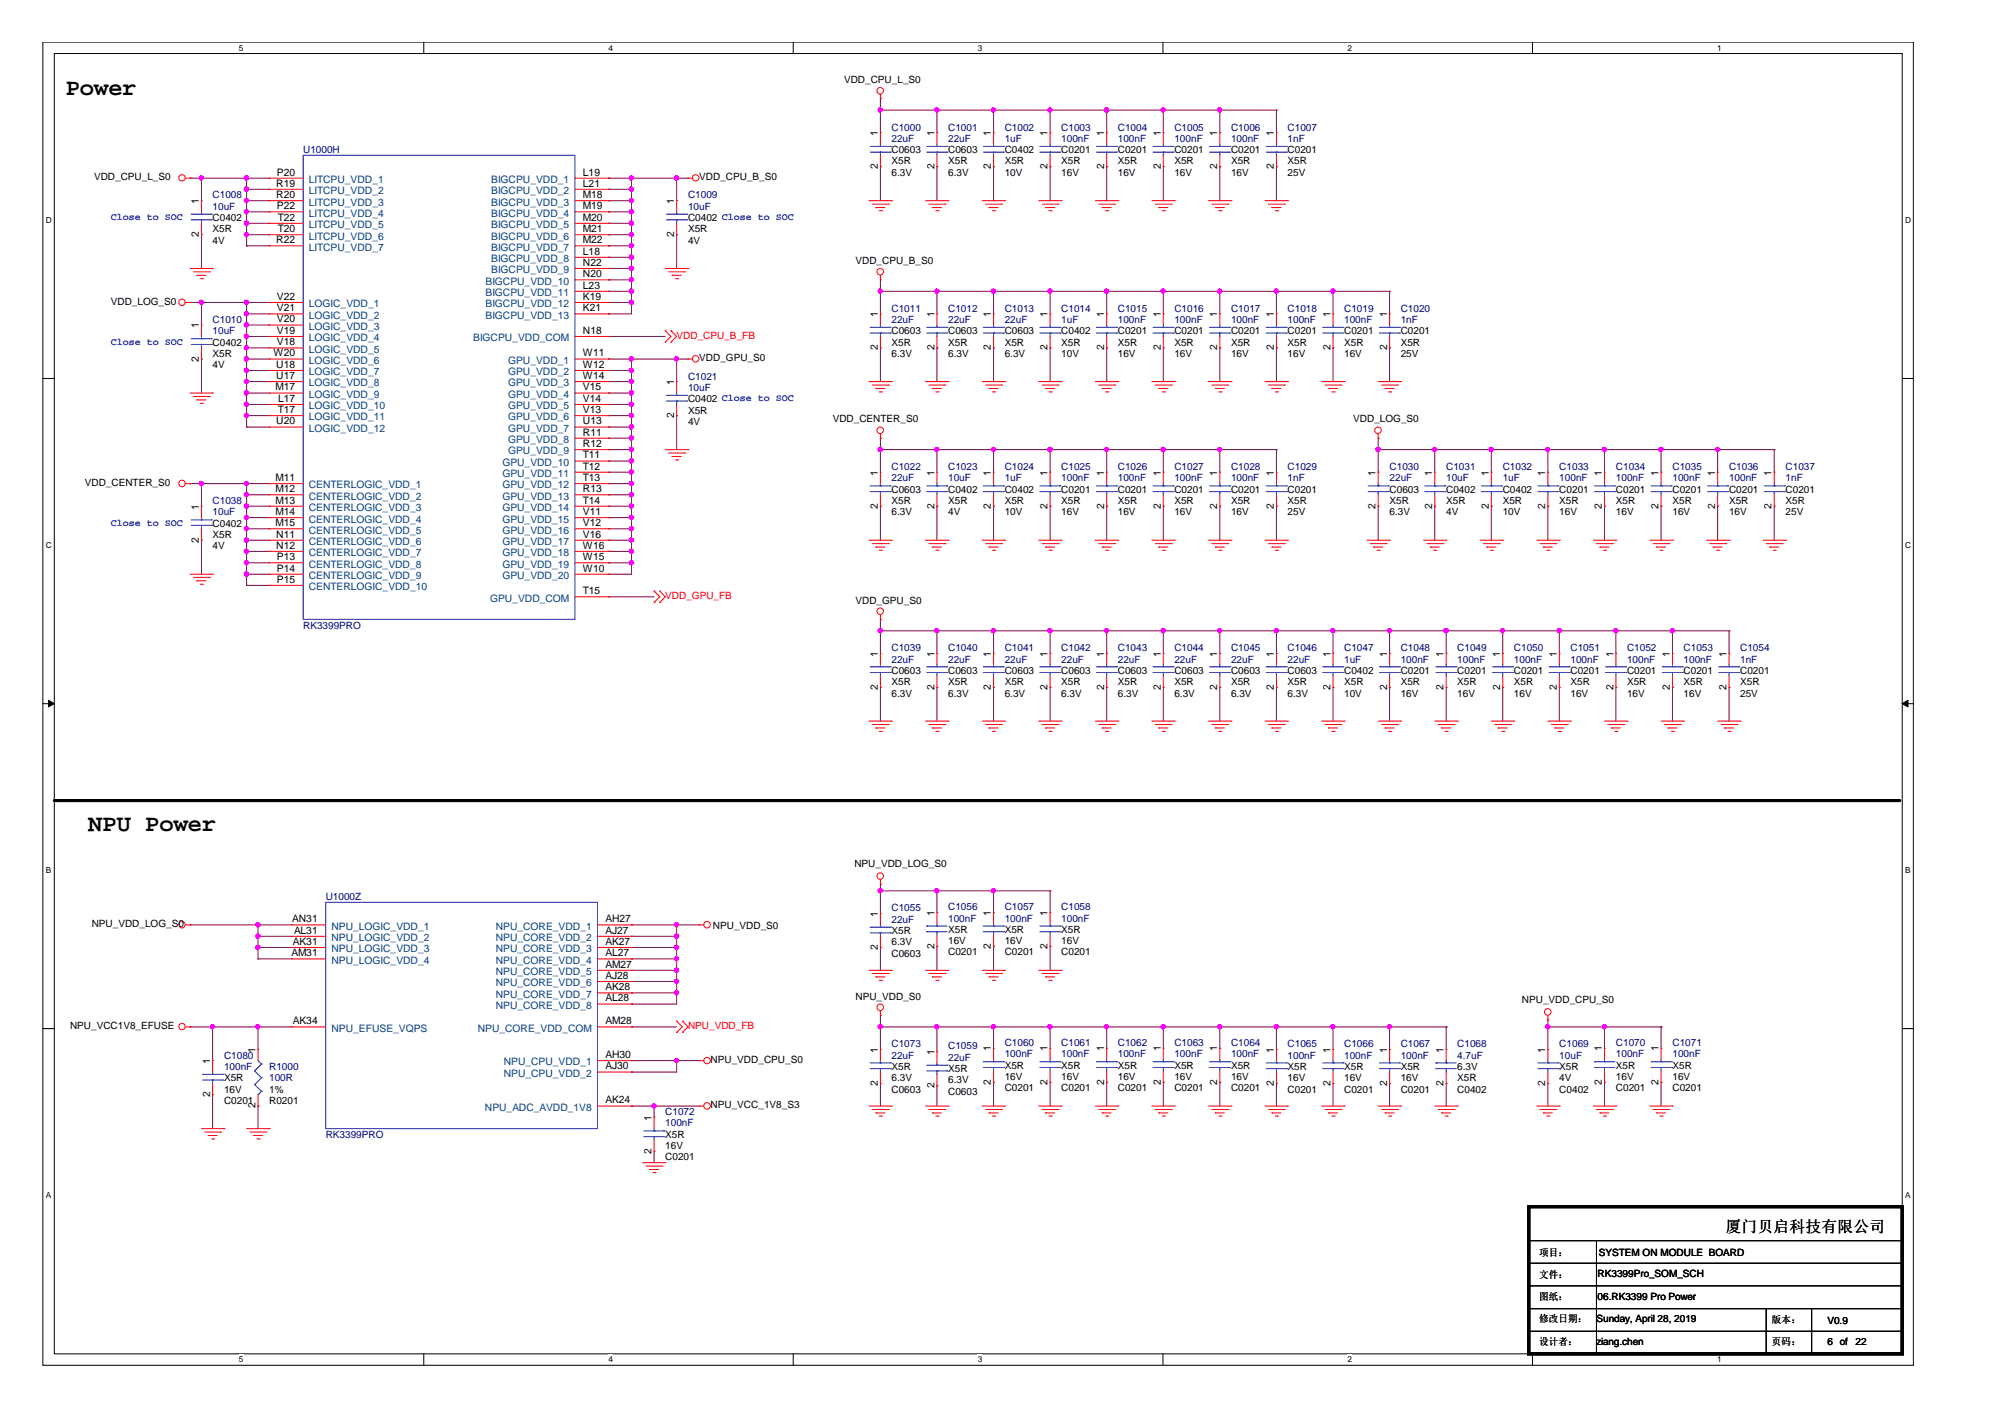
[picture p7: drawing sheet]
<svg xmlns="http://www.w3.org/2000/svg" width="297mm" height="210mm" viewBox="0 0 297 210" stroke-linecap="round" stroke-linejoin="round" font-family="sans-serif">
<defs><g id="words">
<g font-size="3.5">
<text x="9.7" y="14.1">Power</text>
<text x="13.1" y="123.1">NPU Power</text>
</g>
<text font-size="2.3" x="255.7" y="182.4">厦门贝启科技有限公司</text>
<g font-size="1.5">
<text x="125.1" y="12.3">VDD_CPU_L_S0</text>
<text x="130" y="20.2" transform="rotate(-90 130 20.2)">1</text>
<text x="132.1" y="22.7">C0603</text>
<text x="138.4" y="20.2" transform="rotate(-90 138.4 20.2)">1</text>
<text x="140.5" y="22.7">C0603</text>
<text x="146.8" y="20.2" transform="rotate(-90 146.8 20.2)">1</text>
<text x="148.8" y="22.7">C0402</text>
<text x="155.2" y="20.2" transform="rotate(-90 155.2 20.2)">1</text>
<text x="157.2" y="22.7">C0201</text>
<text x="163.6" y="20.2" transform="rotate(-90 163.6 20.2)">1</text>
<text x="165.6" y="22.7">C0201</text>
<text x="172" y="20.2" transform="rotate(-90 172 20.2)">1</text>
<text x="174" y="22.7">C0201</text>
<text x="180.3" y="20.2" transform="rotate(-90 180.3 20.2)">1</text>
<text x="182.4" y="22.7">C0201</text>
<text x="188.7" y="20.2" transform="rotate(-90 188.7 20.2)">1</text>
<text x="190.8" y="22.7">C0201</text>
<text x="13.9" y="26.7">VDD_CPU_L_S0</text>
<text x="40.9" y="27.7">R19</text>
<text x="40.9" y="29.4">R20</text>
<text x="41" y="26">P20</text>
<text x="86.4" y="26">L19</text>
<text x="86.4" y="27.7">L21</text>
<text x="86.4" y="29.4">M18</text>
<text x="103.6" y="26.7">VDD_CPU_B_S0</text>
<text x="130" y="25" transform="rotate(-90 130 25)">2</text>
<text x="132.1" y="24.4">X5R</text>
<text x="132.1" y="26">6.3V</text>
<text x="138.4" y="25" transform="rotate(-90 138.4 25)">2</text>
<text x="140.5" y="24.4">X5R</text>
<text x="140.5" y="26">6.3V</text>
<text x="146.8" y="25" transform="rotate(-90 146.8 25)">2</text>
<text x="148.8" y="24.4">X5R</text>
<text x="148.8" y="26">10V</text>
<text x="155.2" y="25" transform="rotate(-90 155.2 25)">2</text>
<text x="157.2" y="24.4">X5R</text>
<text x="157.2" y="26">16V</text>
<text x="163.6" y="25" transform="rotate(-90 163.6 25)">2</text>
<text x="165.6" y="24.4">X5R</text>
<text x="165.6" y="26">16V</text>
<text x="172" y="25" transform="rotate(-90 172 25)">2</text>
<text x="174" y="24.4">X5R</text>
<text x="174" y="26">16V</text>
<text x="180.3" y="25" transform="rotate(-90 180.3 25)">2</text>
<text x="182.4" y="24.4">X5R</text>
<text x="182.4" y="26">16V</text>
<text x="188.7" y="25" transform="rotate(-90 188.7 25)">2</text>
<text x="190.8" y="24.4">X5R</text>
<text x="190.8" y="26">25V</text>
<text x="29.5" y="35.1" transform="rotate(-90 29.5 35.1)">2</text>
<text x="29.5" y="30.2" transform="rotate(-90 29.5 30.2)">1</text>
<text x="31.5" y="32.7">C0402</text>
<text x="31.5" y="34.4">X5R</text>
<text x="41" y="31">P22</text>
<text x="41.1" y="32.7">T22</text>
<text x="41.1" y="34.4">T20</text>
<text x="86.4" y="31">M19</text>
<text x="86.4" y="32.7">M20</text>
<text x="86.4" y="34.4">M21</text>
<text x="99.9" y="35.1" transform="rotate(-90 99.9 35.1)">2</text>
<text x="99.9" y="30.2" transform="rotate(-90 99.9 30.2)">1</text>
<text x="101.9" y="32.7">C0402 Close to SOC</text>
<text x="101.9" y="34.4">X5R</text>
<text x="31.5" y="36.1">4V</text>
<text x="40.9" y="36">R22</text>
<text x="86.4" y="36">M22</text>
<text x="86.4" y="37.7">L18</text>
<text x="86.4" y="39.4">N22</text>
<text x="86.4" y="41.1">N20</text>
<text x="101.9" y="36.1">4V</text>
<text x="126.7" y="39.1">VDD_CPU_B_S0</text>
<text x="16.4" y="45.1">VDD_LOG_S0</text>
<text x="41" y="44.4">V22</text>
<text x="41" y="46.1">V21</text>
<text x="41" y="47.8">V20</text>
<text x="86.4" y="42.8">L23</text>
<text x="86.4" y="44.4">K19</text>
<text x="86.4" y="46.1">K21</text>
<text x="130" y="47" transform="rotate(-90 130 47)">1</text>
<text x="138.4" y="47" transform="rotate(-90 138.4 47)">1</text>
<text x="146.8" y="47" transform="rotate(-90 146.8 47)">1</text>
<text x="155.2" y="47" transform="rotate(-90 155.2 47)">1</text>
<text x="163.6" y="47" transform="rotate(-90 163.6 47)">1</text>
<text x="172" y="47" transform="rotate(-90 172 47)">1</text>
<text x="180.3" y="47" transform="rotate(-90 180.3 47)">1</text>
<text x="188.7" y="47" transform="rotate(-90 188.7 47)">1</text>
<text x="197.1" y="47" transform="rotate(-90 197.1 47)">1</text>
<text x="205.5" y="47" transform="rotate(-90 205.5 47)">1</text>
<text x="29.5" y="53.6" transform="rotate(-90 29.5 53.6)">2</text>
<text x="29.5" y="48.7" transform="rotate(-90 29.5 48.7)">1</text>
<text x="31.5" y="51.2">C0402</text>
<text x="31.5" y="52.9">X5R</text>
<text x="40.5" y="52.8">W20</text>
<text x="41" y="49.5">V19</text>
<text x="41" y="51.2">V18</text>
<text x="86.4" y="49.5">N18</text>
<text x="86.4" y="52.8">W11</text>
<text x="103.6" y="53.5">VDD_GPU_S0</text>
<text x="130" y="51.9" transform="rotate(-90 130 51.9)">2</text>
<text x="132.1" y="49.5">C0603</text>
<text x="132.1" y="51.2">X5R</text>
<text x="132.1" y="52.9">6.3V</text>
<text x="138.4" y="51.9" transform="rotate(-90 138.4 51.9)">2</text>
<text x="140.5" y="49.5">C0603</text>
<text x="140.5" y="51.2">X5R</text>
<text x="140.5" y="52.9">6.3V</text>
<text x="146.8" y="51.9" transform="rotate(-90 146.8 51.9)">2</text>
<text x="148.8" y="49.5">C0603</text>
<text x="148.8" y="51.2">X5R</text>
<text x="148.8" y="52.9">6.3V</text>
<text x="155.2" y="51.9" transform="rotate(-90 155.2 51.9)">2</text>
<text x="157.2" y="49.5">C0402</text>
<text x="157.2" y="51.2">X5R</text>
<text x="157.2" y="52.9">10V</text>
<text x="163.6" y="51.9" transform="rotate(-90 163.6 51.9)">2</text>
<text x="165.6" y="49.5">C0201</text>
<text x="165.6" y="51.2">X5R</text>
<text x="165.6" y="52.9">16V</text>
<text x="172" y="51.9" transform="rotate(-90 172 51.9)">2</text>
<text x="174" y="49.5">C0201</text>
<text x="174" y="51.2">X5R</text>
<text x="174" y="52.9">16V</text>
<text x="180.3" y="51.9" transform="rotate(-90 180.3 51.9)">2</text>
<text x="182.4" y="49.5">C0201</text>
<text x="182.4" y="51.2">X5R</text>
<text x="182.4" y="52.9">16V</text>
<text x="188.7" y="51.9" transform="rotate(-90 188.7 51.9)">2</text>
<text x="190.8" y="49.5">C0201</text>
<text x="190.8" y="51.2">X5R</text>
<text x="190.8" y="52.9">16V</text>
<text x="197.1" y="51.9" transform="rotate(-90 197.1 51.9)">2</text>
<text x="199.1" y="49.5">C0201</text>
<text x="199.1" y="51.2">X5R</text>
<text x="199.1" y="52.9">16V</text>
<text x="205.5" y="51.9" transform="rotate(-90 205.5 51.9)">2</text>
<text x="207.5" y="49.5">C0201</text>
<text x="207.5" y="51.2">X5R</text>
<text x="207.5" y="52.9">25V</text>
<text x="31.5" y="54.5">4V</text>
<text x="40.8" y="57.8">M17</text>
<text x="40.9" y="54.5">U18</text>
<text x="40.9" y="56.1">U17</text>
<text x="41.2" y="59.5">L17</text>
<text x="86.4" y="54.5">W12</text>
<text x="86.4" y="56.1">W14</text>
<text x="86.4" y="57.8">V15</text>
<text x="86.4" y="59.5">V14</text>
<text x="99.9" y="57" transform="rotate(-90 99.9 57)">1</text>
<text x="101.9" y="59.6">C0402 Close to SOC</text>
<text x="40.9" y="62.9">U20</text>
<text x="41.1" y="61.2">T17</text>
<text x="86.4" y="61.2">V13</text>
<text x="86.4" y="62.9">U13</text>
<text x="86.4" y="64.5">R11</text>
<text x="99.9" y="61.9" transform="rotate(-90 99.9 61.9)">2</text>
<text x="101.9" y="61.3">X5R</text>
<text x="101.9" y="62.9">4V</text>
<text x="123.4" y="62.6">VDD_CENTER_S0</text>
<text x="200.5" y="62.6">VDD_LOG_S0</text>
<text x="12.6" y="72">VDD_CENTER_S0</text>
<text x="40.8" y="71.3">M11</text>
<text x="86.4" y="66.2">R12</text>
<text x="86.4" y="67.9">T11</text>
<text x="86.4" y="69.6">T12</text>
<text x="86.4" y="71.3">T13</text>
<text x="130" y="70.5" transform="rotate(-90 130 70.5)">1</text>
<text x="138.4" y="70.5" transform="rotate(-90 138.4 70.5)">1</text>
<text x="146.8" y="70.5" transform="rotate(-90 146.8 70.5)">1</text>
<text x="155.2" y="70.5" transform="rotate(-90 155.2 70.5)">1</text>
<text x="163.6" y="70.5" transform="rotate(-90 163.6 70.5)">1</text>
<text x="172" y="70.5" transform="rotate(-90 172 70.5)">1</text>
<text x="180.3" y="70.5" transform="rotate(-90 180.3 70.5)">1</text>
<text x="188.7" y="70.5" transform="rotate(-90 188.7 70.5)">1</text>
<text x="203.8" y="70.5" transform="rotate(-90 203.8 70.5)">1</text>
<text x="212.2" y="70.5" transform="rotate(-90 212.2 70.5)">1</text>
<text x="220.6" y="70.5" transform="rotate(-90 220.6 70.5)">1</text>
<text x="228.9" y="70.5" transform="rotate(-90 228.9 70.5)">1</text>
<text x="237.3" y="70.5" transform="rotate(-90 237.3 70.5)">1</text>
<text x="245.7" y="70.5" transform="rotate(-90 245.7 70.5)">1</text>
<text x="254.1" y="70.5" transform="rotate(-90 254.1 70.5)">1</text>
<text x="262.5" y="70.5" transform="rotate(-90 262.5 70.5)">1</text>
<text x="29.5" y="75.5" transform="rotate(-90 29.5 75.5)">1</text>
<text x="40.8" y="72.9">M12</text>
<text x="40.8" y="74.6">M13</text>
<text x="40.8" y="76.3">M14</text>
<text x="40.8" y="77.9">M15</text>
<text x="86.4" y="72.9">R13</text>
<text x="86.4" y="74.6">T14</text>
<text x="86.4" y="76.3">V11</text>
<text x="86.4" y="77.9">V12</text>
<text x="130" y="75.3" transform="rotate(-90 130 75.3)">2</text>
<text x="132.1" y="73">C0603</text>
<text x="132.1" y="74.6">X5R</text>
<text x="132.1" y="76.3">6.3V</text>
<text x="138.4" y="75.3" transform="rotate(-90 138.4 75.3)">2</text>
<text x="140.5" y="73">C0402</text>
<text x="140.5" y="74.6">X5R</text>
<text x="140.5" y="76.3">4V</text>
<text x="146.8" y="75.3" transform="rotate(-90 146.8 75.3)">2</text>
<text x="148.8" y="73">C0402</text>
<text x="148.8" y="74.6">X5R</text>
<text x="148.8" y="76.3">10V</text>
<text x="155.2" y="75.3" transform="rotate(-90 155.2 75.3)">2</text>
<text x="157.2" y="73">C0201</text>
<text x="157.2" y="74.6">X5R</text>
<text x="157.2" y="76.3">16V</text>
<text x="163.6" y="75.3" transform="rotate(-90 163.6 75.3)">2</text>
<text x="165.6" y="73">C0201</text>
<text x="165.6" y="74.6">X5R</text>
<text x="165.6" y="76.3">16V</text>
<text x="172" y="75.3" transform="rotate(-90 172 75.3)">2</text>
<text x="174" y="73">C0201</text>
<text x="174" y="74.6">X5R</text>
<text x="174" y="76.3">16V</text>
<text x="180.3" y="75.3" transform="rotate(-90 180.3 75.3)">2</text>
<text x="182.4" y="73">C0201</text>
<text x="182.4" y="74.6">X5R</text>
<text x="182.4" y="76.3">16V</text>
<text x="188.7" y="75.3" transform="rotate(-90 188.7 75.3)">2</text>
<text x="190.8" y="73">C0201</text>
<text x="190.8" y="74.6">X5R</text>
<text x="190.8" y="76.3">25V</text>
<text x="203.8" y="75.3" transform="rotate(-90 203.8 75.3)">2</text>
<text x="205.9" y="73">C0603</text>
<text x="205.9" y="74.6">X5R</text>
<text x="205.9" y="76.3">6.3V</text>
<text x="212.2" y="75.3" transform="rotate(-90 212.2 75.3)">2</text>
<text x="214.2" y="73">C0402</text>
<text x="214.2" y="74.6">X5R</text>
<text x="214.2" y="76.3">4V</text>
<text x="220.6" y="75.3" transform="rotate(-90 220.6 75.3)">2</text>
<text x="222.6" y="73">C0402</text>
<text x="222.6" y="74.6">X5R</text>
<text x="222.6" y="76.3">10V</text>
<text x="228.9" y="75.3" transform="rotate(-90 228.9 75.3)">2</text>
<text x="231" y="73">C0201</text>
<text x="231" y="74.6">X5R</text>
<text x="231" y="76.3">16V</text>
<text x="237.3" y="75.3" transform="rotate(-90 237.3 75.3)">2</text>
<text x="239.4" y="73">C0201</text>
<text x="239.4" y="74.6">X5R</text>
<text x="239.4" y="76.3">16V</text>
<text x="245.7" y="75.3" transform="rotate(-90 245.7 75.3)">2</text>
<text x="247.8" y="73">C0201</text>
<text x="247.8" y="74.6">X5R</text>
<text x="247.8" y="76.3">16V</text>
<text x="254.1" y="75.3" transform="rotate(-90 254.1 75.3)">2</text>
<text x="256.2" y="73">C0201</text>
<text x="256.2" y="74.6">X5R</text>
<text x="256.2" y="76.3">16V</text>
<text x="262.5" y="75.3" transform="rotate(-90 262.5 75.3)">2</text>
<text x="264.5" y="73">C0201</text>
<text x="264.5" y="74.6">X5R</text>
<text x="264.5" y="76.3">25V</text>
<text x="29.5" y="80.4" transform="rotate(-90 29.5 80.4)">2</text>
<text x="31.5" y="78">C0402</text>
<text x="31.5" y="79.7">X5R</text>
<text x="31.5" y="81.4">4V</text>
<text x="40.9" y="79.6">N11</text>
<text x="40.9" y="81.3">N12</text>
<text x="41" y="83">P13</text>
<text x="86.4" y="79.6">V16</text>
<text x="86.4" y="81.3">W16</text>
<text x="86.4" y="83">W15</text>
<text x="41" y="84.7">P14</text>
<text x="41" y="86.3">P15</text>
<text x="86.4" y="84.7">W10</text>
<text x="86.4" y="88">T15</text>
<text x="126.7" y="89.4">VDD_GPU_S0</text>
<text x="130" y="97.3" transform="rotate(-90 130 97.3)">1</text>
<text x="132.1" y="99.8">C0603</text>
<text x="132.1" y="101.5">X5R</text>
<text x="138.4" y="97.3" transform="rotate(-90 138.4 97.3)">1</text>
<text x="140.5" y="99.8">C0603</text>
<text x="140.5" y="101.5">X5R</text>
<text x="146.8" y="97.3" transform="rotate(-90 146.8 97.3)">1</text>
<text x="148.8" y="99.8">C0603</text>
<text x="148.8" y="101.5">X5R</text>
<text x="155.2" y="97.3" transform="rotate(-90 155.2 97.3)">1</text>
<text x="157.2" y="99.8">C0603</text>
<text x="157.2" y="101.5">X5R</text>
<text x="163.6" y="97.3" transform="rotate(-90 163.6 97.3)">1</text>
<text x="165.6" y="99.8">C0603</text>
<text x="165.6" y="101.5">X5R</text>
<text x="172" y="97.3" transform="rotate(-90 172 97.3)">1</text>
<text x="174" y="99.8">C0603</text>
<text x="174" y="101.5">X5R</text>
<text x="180.3" y="97.3" transform="rotate(-90 180.3 97.3)">1</text>
<text x="182.4" y="99.8">C0603</text>
<text x="182.4" y="101.5">X5R</text>
<text x="188.7" y="97.3" transform="rotate(-90 188.7 97.3)">1</text>
<text x="190.8" y="99.8">C0603</text>
<text x="190.8" y="101.5">X5R</text>
<text x="197.1" y="97.3" transform="rotate(-90 197.1 97.3)">1</text>
<text x="199.1" y="99.8">C0402</text>
<text x="199.1" y="101.5">X5R</text>
<text x="205.5" y="97.3" transform="rotate(-90 205.5 97.3)">1</text>
<text x="207.5" y="99.8">C0201</text>
<text x="207.5" y="101.5">X5R</text>
<text x="213.9" y="97.3" transform="rotate(-90 213.9 97.3)">1</text>
<text x="215.9" y="99.8">C0201</text>
<text x="215.9" y="101.5">X5R</text>
<text x="222.2" y="97.3" transform="rotate(-90 222.2 97.3)">1</text>
<text x="224.3" y="99.8">C0201</text>
<text x="224.3" y="101.5">X5R</text>
<text x="230.6" y="97.3" transform="rotate(-90 230.6 97.3)">1</text>
<text x="232.7" y="99.8">C0201</text>
<text x="232.7" y="101.5">X5R</text>
<text x="239" y="97.3" transform="rotate(-90 239 97.3)">1</text>
<text x="241" y="99.8">C0201</text>
<text x="241" y="101.5">X5R</text>
<text x="247.4" y="97.3" transform="rotate(-90 247.4 97.3)">1</text>
<text x="249.4" y="99.8">C0201</text>
<text x="249.4" y="101.5">X5R</text>
<text x="255.8" y="97.3" transform="rotate(-90 255.8 97.3)">1</text>
<text x="257.8" y="99.8">C0201</text>
<text x="257.8" y="101.5">X5R</text>
<text x="130" y="102.2" transform="rotate(-90 130 102.2)">2</text>
<text x="132.1" y="103.2">6.3V</text>
<text x="138.4" y="102.2" transform="rotate(-90 138.4 102.2)">2</text>
<text x="140.5" y="103.2">6.3V</text>
<text x="146.8" y="102.2" transform="rotate(-90 146.8 102.2)">2</text>
<text x="148.8" y="103.2">6.3V</text>
<text x="155.2" y="102.2" transform="rotate(-90 155.2 102.2)">2</text>
<text x="157.2" y="103.2">6.3V</text>
<text x="163.6" y="102.2" transform="rotate(-90 163.6 102.2)">2</text>
<text x="165.6" y="103.2">6.3V</text>
<text x="172" y="102.2" transform="rotate(-90 172 102.2)">2</text>
<text x="174" y="103.2">6.3V</text>
<text x="180.3" y="102.2" transform="rotate(-90 180.3 102.2)">2</text>
<text x="182.4" y="103.2">6.3V</text>
<text x="188.7" y="102.2" transform="rotate(-90 188.7 102.2)">2</text>
<text x="190.8" y="103.2">6.3V</text>
<text x="197.1" y="102.2" transform="rotate(-90 197.1 102.2)">2</text>
<text x="199.1" y="103.2">10V</text>
<text x="205.5" y="102.2" transform="rotate(-90 205.5 102.2)">2</text>
<text x="207.5" y="103.2">16V</text>
<text x="213.9" y="102.2" transform="rotate(-90 213.9 102.2)">2</text>
<text x="215.9" y="103.2">16V</text>
<text x="222.2" y="102.2" transform="rotate(-90 222.2 102.2)">2</text>
<text x="224.3" y="103.2">16V</text>
<text x="230.6" y="102.2" transform="rotate(-90 230.6 102.2)">2</text>
<text x="232.7" y="103.2">16V</text>
<text x="239" y="102.2" transform="rotate(-90 239 102.2)">2</text>
<text x="241" y="103.2">16V</text>
<text x="247.4" y="102.2" transform="rotate(-90 247.4 102.2)">2</text>
<text x="249.4" y="103.2">16V</text>
<text x="255.8" y="102.2" transform="rotate(-90 255.8 102.2)">2</text>
<text x="257.8" y="103.2">25V</text>
<text x="126.6" y="128.5">NPU_VDD_LOG_S0</text>
<text x="13.6" y="137.3">NPU_VDD_LOG_S0</text>
<text x="43.3" y="136.6">AN31</text>
<text x="89.7" y="136.6">AH27</text>
<text x="105.6" y="137.7">NPU_VDD_S0</text>
<text x="130" y="135.8" transform="rotate(-90 130 135.8)">1</text>
<text x="138.4" y="135.7" transform="rotate(-90 138.4 135.7)">1</text>
<text x="146.8" y="135.7" transform="rotate(-90 146.8 135.7)">1</text>
<text x="155.2" y="135.7" transform="rotate(-90 155.2 135.7)">1</text>
<text x="43.2" y="141.7">AM31</text>
<text x="43.4" y="140">AK31</text>
<text x="43.6" y="138.3">AL31</text>
<text x="89.7" y="138.3">AJ27</text>
<text x="89.7" y="140">AK27</text>
<text x="89.7" y="141.7">AL27</text>
<text x="89.7" y="143.4">AM27</text>
<text x="130" y="140.7" transform="rotate(-90 130 140.7)">2</text>
<text x="132.1" y="141.7">C0603</text>
<text x="132.1" y="138.4">X5R</text>
<text x="132.1" y="140.1">6.3V</text>
<text x="138.4" y="140.6" transform="rotate(-90 138.4 140.6)">2</text>
<text x="140.5" y="141.5">C0201</text>
<text x="140.5" y="138.2">X5R</text>
<text x="140.5" y="139.9">16V</text>
<text x="146.8" y="140.6" transform="rotate(-90 146.8 140.6)">2</text>
<text x="148.8" y="141.5">C0201</text>
<text x="148.8" y="138.2">X5R</text>
<text x="148.8" y="139.9">16V</text>
<text x="155.2" y="140.6" transform="rotate(-90 155.2 140.6)">2</text>
<text x="157.2" y="141.5">C0201</text>
<text x="157.2" y="138.2">X5R</text>
<text x="157.2" y="139.9">16V</text>
<text x="89.7" y="145">AJ28</text>
<text x="89.7" y="146.7">AK28</text>
<text x="89.7" y="148.4">AL28</text>
<text x="126.7" y="148.1">NPU_VDD_S0</text>
<text x="225.5" y="148.6">NPU_VDD_CPU_S0</text>
<text x="10.4" y="152.5">NPU_VCC1V8_EFUSE</text>
<text x="37.8" y="155.9" transform="rotate(-90 37.8 155.9)">1</text>
<text x="43.4" y="151.7">AK34</text>
<text x="89.7" y="151.7">AM28</text>
<text x="130" y="155.9" transform="rotate(-90 130 155.9)">1</text>
<text x="146.8" y="155.8" transform="rotate(-90 146.8 155.8)">1</text>
<text x="155.2" y="155.8" transform="rotate(-90 155.2 155.8)">1</text>
<text x="163.6" y="155.8" transform="rotate(-90 163.6 155.8)">1</text>
<text x="172" y="155.8" transform="rotate(-90 172 155.8)">1</text>
<text x="180.3" y="155.8" transform="rotate(-90 180.3 155.8)">1</text>
<text x="188.7" y="155.9" transform="rotate(-90 188.7 155.9)">1</text>
<text x="197.1" y="155.9" transform="rotate(-90 197.1 155.9)">1</text>
<text x="205.5" y="155.9" transform="rotate(-90 205.5 155.9)">1</text>
<text x="213.9" y="155.9" transform="rotate(-90 213.9 155.9)">1</text>
<text x="228.9" y="155.9" transform="rotate(-90 228.9 155.9)">1</text>
<text x="237.3" y="155.8" transform="rotate(-90 237.3 155.8)">1</text>
<text x="245.7" y="155.8" transform="rotate(-90 245.7 155.8)">1</text>
<text x="31.1" y="157.6" transform="rotate(-90 31.1 157.6)">1</text>
<text x="33.2" y="160.2">X5R</text>
<text x="33.2" y="161.9">16V</text>
<text x="39.9" y="161.9">1%</text>
<text x="89.7" y="156.7">AH30</text>
<text x="89.7" y="158.4">AJ30</text>
<text x="105.3" y="157.5">NPU_VDD_CPU_S0</text>
<text x="130" y="160.8" transform="rotate(-90 130 160.8)">2</text>
<text x="132.1" y="161.9">C0603</text>
<text x="132.1" y="158.5">X5R</text>
<text x="132.1" y="160.2">6.3V</text>
<text x="138.4" y="161.2" transform="rotate(-90 138.4 161.2)">2</text>
<text x="138.4" y="156.3" transform="rotate(-90 138.4 156.3)">1</text>
<text x="140.5" y="158.8">X5R</text>
<text x="140.5" y="160.5">6.3V</text>
<text x="146.8" y="160.7" transform="rotate(-90 146.8 160.7)">2</text>
<text x="148.8" y="161.7">C0201</text>
<text x="148.8" y="158.3">X5R</text>
<text x="148.8" y="160">16V</text>
<text x="155.2" y="160.7" transform="rotate(-90 155.2 160.7)">2</text>
<text x="157.2" y="161.7">C0201</text>
<text x="157.2" y="158.3">X5R</text>
<text x="157.2" y="160">16V</text>
<text x="163.6" y="160.7" transform="rotate(-90 163.6 160.7)">2</text>
<text x="165.6" y="161.7">C0201</text>
<text x="165.6" y="158.3">X5R</text>
<text x="165.6" y="160">16V</text>
<text x="172" y="160.7" transform="rotate(-90 172 160.7)">2</text>
<text x="174" y="161.7">C0201</text>
<text x="174" y="158.3">X5R</text>
<text x="174" y="160">16V</text>
<text x="180.3" y="160.7" transform="rotate(-90 180.3 160.7)">2</text>
<text x="182.4" y="161.7">C0201</text>
<text x="182.4" y="158.3">X5R</text>
<text x="182.4" y="160">16V</text>
<text x="188.7" y="160.8" transform="rotate(-90 188.7 160.8)">2</text>
<text x="190.8" y="161.9">C0201</text>
<text x="190.8" y="158.5">X5R</text>
<text x="190.8" y="160.2">16V</text>
<text x="197.1" y="160.8" transform="rotate(-90 197.1 160.8)">2</text>
<text x="199.1" y="161.9">C0201</text>
<text x="199.1" y="158.5">X5R</text>
<text x="199.1" y="160.2">16V</text>
<text x="205.5" y="160.8" transform="rotate(-90 205.5 160.8)">2</text>
<text x="207.5" y="161.9">C0201</text>
<text x="207.5" y="158.5">X5R</text>
<text x="207.5" y="160.2">16V</text>
<text x="213.9" y="160.8" transform="rotate(-90 213.9 160.8)">2</text>
<text x="215.9" y="161.9">C0402</text>
<text x="215.9" y="160.2">X5R</text>
<text x="215.9" y="158.5">6.3V</text>
<text x="228.9" y="160.8" transform="rotate(-90 228.9 160.8)">2</text>
<text x="231" y="161.9">C0402</text>
<text x="231" y="158.5">X5R</text>
<text x="231" y="160.2">4V</text>
<text x="237.3" y="160.7" transform="rotate(-90 237.3 160.7)">2</text>
<text x="239.4" y="161.7">C0201</text>
<text x="239.4" y="158.3">X5R</text>
<text x="239.4" y="160">16V</text>
<text x="245.7" y="160.7" transform="rotate(-90 245.7 160.7)">2</text>
<text x="247.8" y="161.7">C0201</text>
<text x="247.8" y="158.3">X5R</text>
<text x="247.8" y="160">16V</text>
<text x="31.1" y="162.5" transform="rotate(-90 31.1 162.5)">2</text>
<text x="33.2" y="163.5">C0201</text>
<text x="37.8" y="164.2" transform="rotate(-90 37.8 164.2)">2</text>
<text x="39.9" y="163.5">R0201</text>
<text x="89.7" y="163.5">AK24</text>
<text x="96.5" y="166" transform="rotate(-90 96.5 166)">1</text>
<text x="105.3" y="164.2">NPU_VCC_1V8_S3</text>
<text x="140.5" y="162.2">C0603</text>
<text x="96.5" y="170.9" transform="rotate(-90 96.5 170.9)">2</text>
<text x="98.6" y="171.9">C0201</text>
<text x="98.6" y="168.5">X5R</text>
<text x="98.6" y="170.2">16V</text>
<text x="228" y="186">项目：</text>
<text x="236.9" y="186">SYSTEM ON MODULE BOARD</text>
<text x="228" y="189.3">文件：</text>
<text x="236.7" y="189.2">RK3399Pro_SOM_SCH</text>
<text x="228" y="195.8">修改日期：</text>
<text x="228" y="192.5">图纸：</text>
<text x="236.5" y="195.8">Sunday, April 28, 2019</text>
<text x="236.7" y="192.5">06.RK3399 Pro Power</text>
<text x="262.5" y="196">版本：</text>
<text x="270.7" y="196.2">V0.9</text>
<text x="228" y="199.2">设计者：</text>
<text x="236.5" y="199.2">ziang.chen</text>
<text x="262.5" y="199.2">页码：</text>
<text x="270.7" y="199.2">6</text>
<text x="272.6" y="199.2">of</text>
<text x="274.9" y="199.2">22</text>
</g>
<g font-size="1.5" fill="#000080">
<text x="44.9" y="22.7">U1000H</text>
<text x="132.1" y="19.4">C1000</text>
<text x="132.1" y="21">22uF</text>
<text x="140.5" y="19.4">C1001</text>
<text x="140.5" y="21">22uF</text>
<text x="148.8" y="19.4">C1002</text>
<text x="148.8" y="21">1uF</text>
<text x="157.2" y="19.4">C1003</text>
<text x="157.2" y="21">100nF</text>
<text x="165.6" y="19.4">C1004</text>
<text x="165.6" y="21">100nF</text>
<text x="174" y="19.4">C1005</text>
<text x="174" y="21">100nF</text>
<text x="182.4" y="19.4">C1006</text>
<text x="182.4" y="21">100nF</text>
<text x="190.8" y="19.4">C1007</text>
<text x="190.8" y="21">1nF</text>
<text x="31.5" y="29.4">C1008</text>
<text x="101.9" y="29.4">C1009</text>
<text x="31.5" y="31.1">10uF</text>
<text x="101.9" y="31.1">10uF</text>
<text x="31.5" y="47.9">C1010</text>
<text x="132.1" y="46.2">C1011</text>
<text x="132.1" y="47.9">22uF</text>
<text x="140.5" y="46.2">C1012</text>
<text x="140.5" y="47.9">22uF</text>
<text x="148.8" y="46.2">C1013</text>
<text x="148.8" y="47.9">22uF</text>
<text x="157.2" y="46.2">C1014</text>
<text x="157.2" y="47.9">1uF</text>
<text x="165.6" y="46.2">C1015</text>
<text x="165.6" y="47.9">100nF</text>
<text x="174" y="46.2">C1016</text>
<text x="174" y="47.9">100nF</text>
<text x="182.4" y="46.2">C1017</text>
<text x="182.4" y="47.9">100nF</text>
<text x="190.8" y="46.2">C1018</text>
<text x="190.8" y="47.9">100nF</text>
<text x="199.1" y="46.2">C1019</text>
<text x="199.1" y="47.9">100nF</text>
<text x="207.5" y="46.2">C1020</text>
<text x="207.5" y="47.9">1nF</text>
<text x="31.5" y="49.5">10uF</text>
<text x="101.9" y="56.2">C1021</text>
<text x="101.9" y="57.9">10uF</text>
<text x="132.1" y="69.7">C1022</text>
<text x="132.1" y="71.3">22uF</text>
<text x="140.5" y="69.7">C1023</text>
<text x="140.5" y="71.3">10uF</text>
<text x="148.8" y="69.7">C1024</text>
<text x="148.8" y="71.3">1uF</text>
<text x="157.2" y="69.7">C1025</text>
<text x="157.2" y="71.3">100nF</text>
<text x="165.6" y="69.7">C1026</text>
<text x="165.6" y="71.3">100nF</text>
<text x="174" y="69.7">C1027</text>
<text x="174" y="71.3">100nF</text>
<text x="182.4" y="69.7">C1028</text>
<text x="182.4" y="71.3">100nF</text>
<text x="190.8" y="69.7">C1029</text>
<text x="190.8" y="71.3">1nF</text>
<text x="205.9" y="69.7">C1030</text>
<text x="205.9" y="71.3">22uF</text>
<text x="214.2" y="69.7">C1031</text>
<text x="214.2" y="71.3">10uF</text>
<text x="222.6" y="69.7">C1032</text>
<text x="222.6" y="71.3">1uF</text>
<text x="231" y="69.7">C1033</text>
<text x="231" y="71.3">100nF</text>
<text x="239.4" y="69.7">C1034</text>
<text x="239.4" y="71.3">100nF</text>
<text x="247.8" y="69.7">C1035</text>
<text x="247.8" y="71.3">100nF</text>
<text x="256.2" y="69.7">C1036</text>
<text x="256.2" y="71.3">100nF</text>
<text x="264.5" y="69.7">C1037</text>
<text x="264.5" y="71.3">1nF</text>
<text x="31.5" y="74.6">C1038</text>
<text x="31.5" y="76.3">10uF</text>
<text x="44.9" y="93.1">RK3399PRO</text>
<text x="132.1" y="96.4">C1039</text>
<text x="132.1" y="98.1">22uF</text>
<text x="140.5" y="96.4">C1040</text>
<text x="140.5" y="98.1">22uF</text>
<text x="148.8" y="96.4">C1041</text>
<text x="148.8" y="98.1">22uF</text>
<text x="157.2" y="96.4">C1042</text>
<text x="157.2" y="98.1">22uF</text>
<text x="165.6" y="96.4">C1043</text>
<text x="165.6" y="98.1">22uF</text>
<text x="174" y="96.4">C1044</text>
<text x="174" y="98.1">22uF</text>
<text x="182.4" y="96.4">C1045</text>
<text x="182.4" y="98.1">22uF</text>
<text x="190.8" y="96.4">C1046</text>
<text x="190.8" y="98.1">22uF</text>
<text x="199.1" y="96.4">C1047</text>
<text x="199.1" y="98.1">1uF</text>
<text x="207.5" y="96.4">C1048</text>
<text x="207.5" y="98.1">100nF</text>
<text x="215.9" y="96.4">C1049</text>
<text x="215.9" y="98.1">100nF</text>
<text x="224.3" y="96.4">C1050</text>
<text x="224.3" y="98.1">100nF</text>
<text x="232.7" y="96.4">C1051</text>
<text x="232.7" y="98.1">100nF</text>
<text x="241" y="96.4">C1052</text>
<text x="241" y="98.1">100nF</text>
<text x="249.4" y="96.4">C1053</text>
<text x="249.4" y="98.1">100nF</text>
<text x="257.8" y="96.4">C1054</text>
<text x="257.8" y="98.1">1nF</text>
<text x="48.3" y="133.3">U1000Z</text>
<text x="132.1" y="135">C1055</text>
<text x="132.1" y="136.7">22uF</text>
<text x="140.5" y="134.8">C1056</text>
<text x="140.5" y="136.5">100nF</text>
<text x="148.8" y="134.8">C1057</text>
<text x="148.8" y="136.5">100nF</text>
<text x="157.2" y="134.8">C1058</text>
<text x="157.2" y="136.5">100nF</text>
<text x="132.1" y="155.1">C1073</text>
<text x="140.5" y="155.5">C1059</text>
<text x="148.8" y="155">C1060</text>
<text x="157.2" y="155">C1061</text>
<text x="165.6" y="155">C1062</text>
<text x="174" y="155">C1063</text>
<text x="182.4" y="155">C1064</text>
<text x="190.8" y="155.1">C1065</text>
<text x="199.1" y="155.1">C1066</text>
<text x="207.5" y="155.1">C1067</text>
<text x="215.9" y="155.1">C1068</text>
<text x="231" y="155.1">C1069</text>
<text x="239.4" y="155">C1070</text>
<text x="247.8" y="155">C1071</text>
<text x="33.2" y="156.8">C1080</text>
<text x="33.2" y="158.5">100nF</text>
<text x="39.9" y="158.5">R1000</text>
<text x="39.9" y="160.2">100R</text>
<text x="132.1" y="156.8">22uF</text>
<text x="140.5" y="157.2">22uF</text>
<text x="148.8" y="156.6">100nF</text>
<text x="157.2" y="156.6">100nF</text>
<text x="165.6" y="156.6">100nF</text>
<text x="174" y="156.6">100nF</text>
<text x="182.4" y="156.6">100nF</text>
<text x="190.8" y="156.8">100nF</text>
<text x="199.1" y="156.8">100nF</text>
<text x="207.5" y="156.8">100nF</text>
<text x="215.9" y="156.8">4.7uF</text>
<text x="231" y="156.8">10uF</text>
<text x="239.4" y="156.6">100nF</text>
<text x="247.8" y="156.6">100nF</text>
<text x="98.6" y="165.2">C1072</text>
<text x="98.6" y="166.8">100nF</text>
<text x="48.3" y="168.5">RK3399PRO</text>
</g>
<g font-size="1.5" fill="#004080">
<text x="45.8" y="27.1">LITCPU_VDD_1</text>
<text x="45.8" y="28.8">LITCPU_VDD_2</text>
<text x="72.8" y="27.1">BIGCPU_VDD_1</text>
<text x="72.8" y="28.8">BIGCPU_VDD_2</text>
<text x="45.8" y="30.5">LITCPU_VDD_3</text>
<text x="45.8" y="32.1">LITCPU_VDD_4</text>
<text x="45.8" y="33.8">LITCPU_VDD_5</text>
<text x="45.8" y="35.5">LITCPU_VDD_6</text>
<text x="72.8" y="30.5">BIGCPU_VDD_3</text>
<text x="72.8" y="32.1">BIGCPU_VDD_4</text>
<text x="72.8" y="33.8">BIGCPU_VDD_5</text>
<text x="72.8" y="35.5">BIGCPU_VDD_6</text>
<text x="45.8" y="37.1">LITCPU_VDD_7</text>
<text x="72.8" y="37.1">BIGCPU_VDD_7</text>
<text x="72.8" y="38.8">BIGCPU_VDD_8</text>
<text x="72.8" y="40.5">BIGCPU_VDD_9</text>
<text x="45.8" y="45.5">LOGIC_VDD_1</text>
<text x="45.8" y="47.2">LOGIC_VDD_2</text>
<text x="71.9" y="42.2">BIGCPU_VDD_10</text>
<text x="71.9" y="43.9">BIGCPU_VDD_11</text>
<text x="71.9" y="45.5">BIGCPU_VDD_12</text>
<text x="71.9" y="47.2">BIGCPU_VDD_13</text>
<text x="45.8" y="48.9">LOGIC_VDD_3</text>
<text x="45.8" y="50.6">LOGIC_VDD_4</text>
<text x="45.8" y="52.3">LOGIC_VDD_5</text>
<text x="45.8" y="53.9">LOGIC_VDD_6</text>
<text x="70.1" y="50.6">BIGCPU_VDD_COM</text>
<text x="75.3" y="53.9">GPU_VDD_1</text>
<text x="45.8" y="55.6">LOGIC_VDD_7</text>
<text x="45.8" y="57.2">LOGIC_VDD_8</text>
<text x="45.8" y="58.9">LOGIC_VDD_9</text>
<text x="75.3" y="55.6">GPU_VDD_2</text>
<text x="75.3" y="57.2">GPU_VDD_3</text>
<text x="75.3" y="58.9">GPU_VDD_4</text>
<text x="45.8" y="60.6">LOGIC_VDD_10</text>
<text x="45.8" y="62.3">LOGIC_VDD_11</text>
<text x="45.8" y="64">LOGIC_VDD_12</text>
<text x="75.3" y="60.6">GPU_VDD_5</text>
<text x="75.3" y="62.3">GPU_VDD_6</text>
<text x="75.3" y="64">GPU_VDD_7</text>
<text x="75.3" y="65.6">GPU_VDD_8</text>
<text x="74.4" y="69">GPU_VDD_10</text>
<text x="74.4" y="70.7">GPU_VDD_11</text>
<text x="75.3" y="67.3">GPU_VDD_9</text>
<text x="45.8" y="72.4">CENTERLOGIC_VDD_1</text>
<text x="45.8" y="74">CENTERLOGIC_VDD_2</text>
<text x="45.8" y="75.7">CENTERLOGIC_VDD_3</text>
<text x="45.8" y="77.4">CENTERLOGIC_VDD_4</text>
<text x="74.4" y="72.4">GPU_VDD_12</text>
<text x="74.4" y="74">GPU_VDD_13</text>
<text x="74.4" y="75.7">GPU_VDD_14</text>
<text x="74.4" y="77.4">GPU_VDD_15</text>
<text x="45.8" y="79.1">CENTERLOGIC_VDD_5</text>
<text x="45.8" y="80.7">CENTERLOGIC_VDD_6</text>
<text x="45.8" y="82.4">CENTERLOGIC_VDD_7</text>
<text x="74.4" y="79.1">GPU_VDD_16</text>
<text x="74.4" y="80.7">GPU_VDD_17</text>
<text x="74.4" y="82.4">GPU_VDD_18</text>
<text x="45.8" y="84.1">CENTERLOGIC_VDD_8</text>
<text x="45.8" y="85.8">CENTERLOGIC_VDD_9</text>
<text x="45.8" y="87.4">CENTERLOGIC_VDD_10</text>
<text x="72.6" y="89.1">GPU_VDD_COM</text>
<text x="74.4" y="84.1">GPU_VDD_19</text>
<text x="74.4" y="85.8">GPU_VDD_20</text>
<text x="49.1" y="137.7">NPU_LOGIC_VDD_1</text>
<text x="73.4" y="137.7">NPU_CORE_VDD_1</text>
<text x="49.1" y="139.4">NPU_LOGIC_VDD_2</text>
<text x="49.1" y="141.1">NPU_LOGIC_VDD_3</text>
<text x="49.1" y="142.8">NPU_LOGIC_VDD_4</text>
<text x="73.4" y="139.4">NPU_CORE_VDD_2</text>
<text x="73.4" y="141.1">NPU_CORE_VDD_3</text>
<text x="73.4" y="142.8">NPU_CORE_VDD_4</text>
<text x="73.4" y="144.5">NPU_CORE_VDD_5</text>
<text x="73.4" y="146.1">NPU_CORE_VDD_6</text>
<text x="73.4" y="147.8">NPU_CORE_VDD_7</text>
<text x="73.4" y="149.5">NPU_CORE_VDD_8</text>
<text x="49.1" y="152.8">NPU_EFUSE_VQPS</text>
<text x="70.8" y="152.8">NPU_CORE_VDD_COM</text>
<text x="74.6" y="157.8">NPU_CPU_VDD_1</text>
<text x="74.6" y="159.5">NPU_CPU_VDD_2</text>
<text x="71.8" y="164.6">NPU_ADC_AVDD_1V8</text>
</g>
<g font-size="1.5" fill="#00f">
<text x="16.4" y="32.6">Close to SOC</text>
<text x="16.4" y="51.1">Close to SOC</text>
<text x="16.4" y="77.9">Close to SOC</text>
</g>
<g font-size="1.5" fill="#f00">
<text x="100.2" y="50.2">VDD_CPU_B_FB</text>
<text x="98.6" y="88.7">VDD_GPU_FB</text>
<text x="101.9" y="152.5">NPU_VDD_FB</text>
</g>
<g font-size="1.2">
<text x="35.4" y="7.5">5</text>
<text x="90.1" y="7.5">4</text>
<text x="144.9" y="7.5">3</text>
<text x="199.6" y="7.5">2</text>
<text x="254.4" y="7.5">1</text>
<text x="6.8" y="33.1">D</text>
<text x="282.2" y="33.1">D</text>
<text x="6.8" y="81.2">C</text>
<text x="282.2" y="81.2">C</text>
<text x="6.8" y="129.4">B</text>
<text x="282.2" y="129.4">B</text>
<text x="6.8" y="177.5">A</text>
<text x="282.2" y="177.5">A</text>
<text x="35.4" y="201.8">5</text>
<text x="90.1" y="201.8">4</text>
<text x="144.9" y="201.8">3</text>
<text x="199.6" y="201.8">2</text>
<text x="254.4" y="201.8">1</text>
</g>
</g></defs>
<path d="M6.3 6.2h277.2v196h-277.2zM8 7.9h273.8v192.6h-273.8z" fill="none" stroke="#000" stroke-width=".15"/>
<g fill="#fff">
<path d="M35.4 6.4h.6v1.4h-.6z"/>
<path d="M35.4 200.7h.6v1.4h-.6z"/>
</g>
<path d="M62.8 6.2v1.7M62.8 200.5v1.7" fill="none" stroke="#000" stroke-width=".15"/>
<g fill="#fff">
<path d="M90.1 6.4h.7v1.4h-.7z"/>
<path d="M90.1 200.7h.7v1.4h-.7z"/>
</g>
<path d="M117.5 6.2v1.7M117.5 200.5v1.7" fill="none" stroke="#000" stroke-width=".15"/>
<g fill="#fff">
<path d="M144.9 6.4h.6v1.4h-.6z"/>
<path d="M144.9 200.7h.6v1.4h-.6z"/>
</g>
<path d="M172.3 6.2v1.7M172.3 200.5v1.7" fill="none" stroke="#000" stroke-width=".15"/>
<g fill="#fff">
<path d="M199.6 6.4h.7v1.4h-.7z"/>
<path d="M199.6 200.7h.7v1.4h-.7z"/>
</g>
<path d="M227 6.2v1.7M227 200.5v1.7" fill="none" stroke="#000" stroke-width=".15"/>
<g fill="#fff">
<path d="M254.4 6.4h.6v1.4h-.6z"/>
<path d="M254.4 200.7h.6v1.4h-.6z"/>
<path d="M6.8 31.9h.8v1.4h-.8z"/>
<path d="M282.2 31.9h.9v1.4h-.9z"/>
<path d="M6.8 80.1h.8v1.4h-.8z"/>
<path d="M282.2 80.1h.9v1.4h-.9z"/>
</g>
<path d="M6.3 56.1h1.7M281.8 56.1h1.7" fill="none" stroke="#000" stroke-width=".15"/>
<g fill="#fff">
<path d="M6.8 128.2h.7v1.4h-.7z"/>
<path d="M282.2 128.2h.8v1.4h-.8z"/>
</g>
<path d="M6.3 104.2h1.7M281.8 104.2h1.7" fill="none" stroke="#000" stroke-width=".15"/>
<g fill="#000" stroke="#000" stroke-width=".15">
<path d="M7.2 103.7l.8 .5-.8 .5z" fill-rule="evenodd"/>
<path d="M281.8 104.2l.9-.5v1z" fill-rule="evenodd"/>
</g>
<g fill="#fff">
<path d="M6.8 176.4h.7v1.4h-.7z"/>
<path d="M282.2 176.4h.8v1.4h-.8z"/>
</g>
<g fill="none" stroke="#000" stroke-width=".15">
<path d="M6.3 152.4h1.7M281.8 152.4h1.7M226.5 190.5h55.3M226.5 193.9h55.3M226.5 197.2h55.3M226.5 187.1h55.3M226.5 183.8h55.3M236.5 183.8v16.7M261.7 193.9v6.6M268.4 193.9v6.6M281.8 190.5h.1M281.8 193.9h.1"/>
<path d="M281.8 197.2h.1M281.8 187.1h.1M281.8 183.8h.1M236.5 200.5h.1M261.7 200.5h.1M268.4 200.5h.1"/>
</g>
<path d="M8 118.6h273.3M226.5 178.7h55.3v21.8h-55.3z" fill="none" stroke="#000" stroke-width=".47"/>
<circle cx="281.3" cy="118.6" r=".23" fill="#000"/>
<g fill="none" stroke="#800040" stroke-width=".15">
<path d="M130.4 16.3h.1M130.4 14.6h.1M130.4 14.6v5.1M130.4 16.3h58.7M138.8 16.3h.1M138.8 16.3v3.4M147.2 16.3h.1M147.2 16.3v3.4M155.6 16.3h.1M155.6 16.3v3.4M164 16.3h.1M164 16.3v3.4"/>
<path d="M172.3 16.3h.1M172.3 16.3v3.4M180.7 16.3h.1M180.7 16.3v3.4M189.1 16.3h.1M189.1 16.3v3.4M28.2 26.4h.1M28.2 26.4h11.7M29.8 26.4h.1M29.8 34.8h.1M29.8 26.4v3.3M29.8 34.8v5"/>
<path d="M36.5 29.7h.1M36.5 28h.1M36.5 26.4h.1M36.5 36.4h.1M36.5 34.8h.1M36.5 33.1h.1M36.5 31.4h.1M36.5 26.4v10M36.5 29.7h3.4M36.5 28h3.4M36.5 36.4h3.4M36.5 34.8h3.4"/>
<path d="M36.5 33.1h3.4M36.5 31.4h3.4M90.2 34.8h.1M90.2 26.4h.1M90.2 28h.1M90.2 39.8h.1M90.2 29.7h.1M90.2 31.4h.1M90.2 33.1h.1M90.2 36.4h.1M90.2 38.1h.1M90.2 29.7h3.4"/>
<path d="M90.2 28h3.4M90.2 26.4h11.7M90.2 36.4h3.4M90.2 34.8h3.4M90.2 33.1h3.4M90.2 31.4h3.4M90.2 39.8h3.4M90.2 38.1h3.4M93.6 34.8h.1M93.6 36.4h.1M93.6 28h.1M93.6 29.7h.1"/>
<path d="M93.6 39.8h.1M93.6 31.4h.1M93.6 33.1h.1M93.6 38.1h.1M93.6 26.4h.1M93.6 26.4v20.1h-3.4M100.2 26.4h.1M100.2 34.8h.1M100.2 26.4v3.3M100.2 34.8v5M130.4 24.7h.1M130.4 24.7v5"/>
<path d="M138.8 24.7h.1M138.8 24.7v5M147.2 24.7h.1M147.2 24.7v5M155.6 24.7h.1M155.6 24.7v5M164 24.7h.1M164 24.7v5M172.3 24.7h.1M172.3 24.7v5M180.7 24.7h.1M180.7 24.7v5"/>
<path d="M189.1 24.7h.1M189.1 24.7v5M28.2 44.8h.1M28.2 44.8h11.7M29.8 44.8h.1M29.8 53.2h.1M29.8 44.8v3.3M29.8 53.2v5M36.5 48.1h.1M36.5 46.5h.1M36.5 44.8h.1M36.5 54.9h.1"/>
<path d="M36.5 53.2h.1M36.5 51.5h.1M36.5 49.8h.1M36.5 56.5h.1M36.5 58.2h.1M36.5 59.9h.1M36.5 49.8h3.4M36.5 46.5h3.4M36.5 44.8v18.5M36.5 53.2h3.4M36.5 58.2h3.4M36.5 56.5h3.4"/>
<path d="M36.5 59.9h3.4M36.5 54.9h3.4M36.5 48.1h3.4M36.5 51.5h3.4M90.2 49.8h.1M90.2 44.8h.1M90.2 46.5h.1M90.2 41.5h.1M90.2 43.2h.1M90.2 58.2h.1M90.2 56.5h.1M90.2 59.9h.1"/>
<path d="M90.2 53.2h.1M90.2 54.9h.1M90.2 43.2h3.4M90.2 49.8h8.4M90.2 44.8h3.4M90.2 41.5h3.4M90.2 53.2h11.7M90.2 58.2h3.4M90.2 56.5h3.4M90.2 59.9h3.4M90.2 54.9h3.4M93.6 43.2h.1"/>
<path d="M93.6 44.8h.1M93.6 41.5h.1M93.6 53.2h.1M93.6 59.9h.1M93.6 58.2h.1M93.6 56.5h.1M93.6 54.9h.1M93.6 53.2v31.9h-3.4M100.2 53.2h.1M100.2 53.2v3.3M130.4 43.2h.1M130.4 41.5h.1"/>
<path d="M130.4 51.5h.1M130.4 41.5v5M130.4 51.5v5M130.4 43.2h75.5M138.8 43.2h.1M138.8 51.5h.1M138.8 43.2v3.3M138.8 51.5v5M147.2 43.2h.1M147.2 51.5h.1M147.2 43.2v3.3M147.2 51.5v5"/>
<path d="M155.6 51.5h.1M155.6 43.2h.1M155.6 43.2v3.3M155.6 51.5v5M164 43.2h.1M164 51.5h.1M164 43.2v3.3M164 51.5v5M172.3 43.2h.1M172.3 51.5h.1M172.3 43.2v3.3M172.3 51.5v5"/>
<path d="M180.7 51.5h.1M180.7 43.2h.1M180.7 43.2v3.3M180.7 51.5v5M189.1 51.5h.1M189.1 43.2h.1M189.1 43.2v3.3M189.1 51.5v5M197.5 43.2h.1M197.5 51.5h.1M197.5 43.2v3.3M197.5 51.5v5"/>
<path d="M205.9 51.5h.1M205.9 43.2h.1M205.9 43.2v3.3M205.9 51.5v5M28.2 71.6h.1M28.2 71.6h11.7M29.8 71.6h.1M29.8 71.6v3.4M36.5 61.6h.1M36.5 63.3h.1M36.5 71.6h.1M36.5 76.7h.1"/>
<path d="M36.5 78.3h.1M36.5 73.3h.1M36.5 75h.1M36.5 71.6v15.1M36.5 63.3h3.4M36.5 61.6h3.4M36.5 73.3h3.4M36.5 75h3.4M36.5 76.7h3.4M36.5 78.3h3.4M90.2 64.9h.1M90.2 63.3h.1"/>
<path d="M90.2 66.6h.1M90.2 68.3h.1M90.2 69.9h.1M90.2 61.6h.1M90.2 71.6h.1M90.2 73.3h.1M90.2 75h.1M90.2 76.7h.1M90.2 78.3h.1M90.2 64.9h3.4M90.2 63.3h3.4M90.2 66.6h3.4"/>
<path d="M90.2 68.3h3.4M90.2 69.9h3.4M90.2 61.6h3.4M90.2 71.6h3.4M90.2 73.3h3.4M90.2 75h3.4M90.2 76.7h3.4M90.2 78.3h3.4M93.6 64.9h.1M93.6 61.6h.1M93.6 63.3h.1M93.6 68.3h.1"/>
<path d="M93.6 66.6h.1M93.6 71.6h.1M93.6 73.3h.1M93.6 75h.1M93.6 76.7h.1M93.6 78.3h.1M93.6 69.9h.1M100.2 61.6h.1M100.2 61.6v5M130.4 64.9h.1M130.4 66.6h.1M130.4 75h.1"/>
<path d="M130.4 64.9v5M130.4 75v5M130.4 66.6h58.7M138.8 66.6h.1M138.8 75h.1M138.8 66.6v3.3M138.8 75v5M147.2 66.6h.1M147.2 75h.1M147.2 66.6v3.3M147.2 75v5M155.6 66.6h.1"/>
<path d="M155.6 75h.1M155.6 66.6v3.3M155.6 75v5M164 75h.1M164 66.6h.1M164 66.6v3.3M164 75v5M172.3 66.6h.1M172.3 75h.1M172.3 66.6v3.3M172.3 75v5M180.7 66.6h.1"/>
<path d="M180.7 75h.1M180.7 66.6v3.3M180.7 75v5M189.1 75h.1M189.1 66.6h.1M189.1 66.6v3.3M189.1 75v5M204.2 64.9h.1M204.2 66.6h.1M204.2 75h.1M204.2 66.6h58.6M204.2 64.9v5"/>
<path d="M204.2 75v5M212.6 66.6h.1M212.6 75h.1M212.6 66.6v3.3M212.6 75v5M220.9 66.6h.1M220.9 75h.1M220.9 66.6v3.3M220.9 75v5M229.3 66.6h.1M229.3 75h.1M229.3 66.6v3.3"/>
<path d="M229.3 75v5M237.7 75h.1M237.7 66.6h.1M237.7 66.6v3.3M237.7 75v5M246.1 66.6h.1M246.1 75h.1M246.1 66.6v3.3M246.1 75v5M254.5 66.6h.1M254.5 75h.1M254.5 66.6v3.3"/>
<path d="M254.5 75v5M262.8 75h.1M262.8 66.6h.1M262.8 66.6v3.3M262.8 75v5M29.8 80h.1M29.8 80v5.1M36.5 80h.1M36.5 81.7h.1M36.5 83.4h.1M36.5 85.1h.1M36.5 86.7h.1"/>
<path d="M36.5 80h3.4M36.5 81.7h3.4M36.5 83.4h3.4M36.5 85.1h3.4M36.5 86.7h3.4M90.2 80h.1M90.2 81.7h.1M90.2 83.4h.1M90.2 85.1h.1M90.2 88.4h.1M90.2 80h3.4M90.2 81.7h3.4"/>
<path d="M90.2 83.4h3.4M90.2 88.4h6.7M93.6 80h.1M93.6 81.7h.1M93.6 83.4h.1M130.4 93.4h.1M130.4 91.8h.1M130.4 91.8v5M130.4 93.4h125.8M138.8 93.4h.1M138.8 93.4v3.4M147.2 93.4h.1"/>
<path d="M147.2 93.4v3.4M155.6 93.4h.1M155.6 93.4v3.4M164 93.4h.1M164 93.4v3.4M172.3 93.4h.1M172.3 93.4v3.4M180.7 93.4h.1M180.7 93.4v3.4M189.1 93.4h.1M189.1 93.4v3.4M197.5 93.4h.1"/>
<path d="M197.5 93.4v3.4M205.9 93.4h.1M205.9 93.4v3.4M214.2 93.4h.1M214.2 93.4v3.4M222.6 93.4h.1M222.6 93.4v3.4M231 93.4h.1M231 93.4v3.4M239.4 93.4h.1M239.4 93.4v3.4M247.8 93.4h.1"/>
<path d="M247.8 93.4v3.4M256.2 93.4h.1M256.2 93.4v3.4M130.4 101.8h.1M130.4 101.8v5M138.8 101.8h.1M138.8 101.8v5M147.2 101.8h.1M147.2 101.8v5M155.6 101.8h.1M155.6 101.8v5M164 101.8h.1"/>
<path d="M164 101.8v5M172.3 101.8h.1M172.3 101.8v5M180.7 101.8h.1M180.7 101.8v5M189.1 101.8h.1M189.1 101.8v5M197.5 101.8h.1M197.5 101.8v5M205.9 101.8h.1M205.9 101.8v5M214.2 101.8h.1"/>
<path d="M214.2 101.8v5M222.6 101.8h.1M222.6 101.8v5M231 101.8h.1M231 101.8v5M239.4 101.8h.1M239.4 101.8v5M247.8 101.8h.1M247.8 101.8v5M256.2 101.8h.1M256.2 101.8v5M28.2 137h.1"/>
<path d="M28.2 137h15.1M38.2 137h.1M38.2 138.7h.1M38.2 137v5M38.2 138.7h5.1M93.6 137h.1M93.6 138.7h.1M93.6 137h10M93.6 138.7h6.6M100.2 137h.1M100.2 138.7h.1M100.2 137v11.7h-6.6"/>
<path d="M130.4 131h.1M130.4 132h.1M130.4 131v4.4M130.4 132h25.2M138.8 132h.1M138.8 132v3.2M147.2 132h.1M147.2 132v3.2M155.6 132h.1M155.6 132v3.2M28.2 152.1h.1M28.2 152.1h15.1"/>
<path d="M31.5 152.1h.1M31.5 152.1v5M38.2 140.3h.1M38.2 142h.1M38.2 152.1h.1M38.2 152.1v3.4M38.2 140.3h5.1M38.2 142h5.1M93.6 158.8h.1M93.6 157.1h.1M93.6 152.1h.1M93.6 147.1h.1"/>
<path d="M93.6 145.4h.1M93.6 143.7h.1M93.6 142h.1M93.6 140.3h.1M93.6 148.7h.1M93.6 140.3h6.6M93.6 142h6.6M93.6 152.1h6.6M93.6 157.1h10M93.6 147.1h6.6M93.6 145.4h6.6M93.6 143.7h6.6"/>
<path d="M100.2 157.1h.1M100.2 140.3h.1M100.2 142h.1M100.2 143.7h.1M100.2 145.4h.1M100.2 147.1h.1M100.2 157.1v1.7h-6.6M130.4 140.3h.1M130.4 150.4h.1M130.4 152.1h.1M130.4 152.1h83.8M130.4 140.3v3.4"/>
<path d="M130.4 150.4v5.1M138.8 152.1h.1M138.8 140.2h.1M138.8 140.2v3.5M138.8 152.1v3.7M147.2 152.1h.1M147.2 140.2h.1M147.2 140.2v3.5M147.2 152.1v3.2M155.6 152.1h.1M155.6 140.2h.1M155.6 140.2v3.5"/>
<path d="M155.6 152.1v3.2M164 152.1h.1M164 152.1v3.2M172.3 152.1h.1M172.3 152.1v3.2M180.7 152.1h.1M180.7 152.1v3.2M189.1 152.1h.1M189.1 152.1v3.4M197.5 152.1h.1M197.5 152.1v3.4M205.9 152.1h.1"/>
<path d="M205.9 152.1v3.4M214.2 152.1h.1M214.2 152.1v3.4M229.3 151.1h.1M229.3 152.1h.1M229.3 152.1h16.8M229.3 151.1v4.4M237.7 152.1h.1M237.7 152.1v3.2M246.1 152.1h.1M246.1 152.1v3.2M31.5 162.2h.1"/>
<path d="M31.5 162.2v5M38.2 163.8h.1M38.2 163.8v3.4M93.6 163.8h.1M93.6 163.8h10M96.9 163.8h.1M96.9 170.5h.1M96.9 163.8v1.7M96.9 170.5v1.7M130.4 160.5h.1M130.4 160.5v3.3M138.8 160.8h.1"/>
<path d="M138.8 160.8v3M147.2 160.3h.1M147.2 160.3v3.5M155.6 160.3h.1M155.6 160.3v3.5M164 160.3h.1M164 160.3v3.5M172.3 160.3h.1M172.3 160.3v3.5M180.7 160.3h.1M180.7 160.3v3.5M189.1 160.5h.1"/>
<path d="M189.1 160.5v3.3M197.5 160.5h.1M197.5 160.5v3.3M205.9 160.5h.1M205.9 160.5v3.3M214.2 160.5h.1M214.2 160.5v3.3M229.3 160.5h.1M229.3 160.5v3.3M237.7 160.3h.1M237.7 160.3v3.5M246.1 160.3h.1"/>
<path d="M246.1 160.3v3.5"/>
</g>
<g fill="#f0f" stroke="#f0f" stroke-width=".15">
<circle cx="38.2" cy="137" r=".32"/>
<circle cx="38.2" cy="138.7" r=".32"/>
<circle cx="38.2" cy="140.3" r=".32"/>
<circle cx="163.9" cy="152.1" r=".32"/>
<circle cx="189.1" cy="152.1" r=".32"/>
<circle cx="172.3" cy="152.1" r=".32"/>
<circle cx="180.7" cy="152.1" r=".32"/>
<circle cx="155.6" cy="152.1" r=".32"/>
<circle cx="130.4" cy="131.9" r=".32"/>
<circle cx="147.2" cy="131.9" r=".32"/>
<circle cx="138.8" cy="131.9" r=".32"/>
<circle cx="197.5" cy="152.1" r=".32"/>
<circle cx="205.8" cy="152.1" r=".32"/>
<circle cx="237.7" cy="152.1" r=".32"/>
<circle cx="229.3" cy="152.1" r=".32"/>
<circle cx="189.1" cy="43.1" r=".32"/>
<circle cx="180.7" cy="43.1" r=".32"/>
<circle cx="172.3" cy="43.1" r=".32"/>
<circle cx="163.9" cy="43.1" r=".32"/>
<circle cx="155.6" cy="43.1" r=".32"/>
<circle cx="147.2" cy="43.1" r=".32"/>
<circle cx="138.8" cy="43.1" r=".32"/>
<circle cx="197.5" cy="43.1" r=".32"/>
<circle cx="130.4" cy="93.4" r=".32"/>
<circle cx="197.5" cy="93.4" r=".32"/>
<circle cx="189.1" cy="93.4" r=".32"/>
<circle cx="180.7" cy="93.4" r=".32"/>
<circle cx="172.3" cy="93.4" r=".32"/>
<circle cx="163.9" cy="93.4" r=".32"/>
<circle cx="155.6" cy="93.4" r=".32"/>
<circle cx="147.2" cy="93.4" r=".32"/>
<circle cx="138.8" cy="93.4" r=".32"/>
<circle cx="247.8" cy="93.4" r=".32"/>
<circle cx="222.6" cy="93.4" r=".32"/>
<circle cx="214.2" cy="93.4" r=".32"/>
<circle cx="231" cy="93.4" r=".32"/>
<circle cx="239.4" cy="93.4" r=".32"/>
<circle cx="130.4" cy="43.1" r=".32"/>
<circle cx="205.8" cy="93.4" r=".32"/>
<circle cx="93.5" cy="44.8" r=".32"/>
<circle cx="93.5" cy="43.1" r=".32"/>
<circle cx="36.5" cy="29.7" r=".32"/>
<circle cx="36.5" cy="28" r=".32"/>
<circle cx="36.5" cy="26.4" r=".32"/>
<circle cx="36.5" cy="34.7" r=".32"/>
<circle cx="36.5" cy="33" r=".32"/>
<circle cx="36.5" cy="31.4" r=".32"/>
<circle cx="29.8" cy="26.4" r=".32"/>
<circle cx="93.5" cy="34.7" r=".32"/>
<circle cx="93.5" cy="28" r=".32"/>
<circle cx="93.5" cy="29.7" r=".32"/>
<circle cx="93.5" cy="33" r=".32"/>
<circle cx="93.5" cy="31.4" r=".32"/>
<circle cx="93.5" cy="36.4" r=".32"/>
<circle cx="93.5" cy="39.7" r=".32"/>
<circle cx="93.5" cy="38.1" r=".32"/>
<circle cx="93.5" cy="41.4" r=".32"/>
<circle cx="100.2" cy="26.4" r=".32"/>
<circle cx="93.5" cy="26.4" r=".32"/>
<circle cx="100.2" cy="53.2" r=".32"/>
<circle cx="93.5" cy="53.2" r=".32"/>
<circle cx="93.5" cy="54.9" r=".32"/>
<circle cx="93.5" cy="61.5" r=".32"/>
<circle cx="93.5" cy="64.9" r=".32"/>
<circle cx="93.5" cy="63.2" r=".32"/>
<circle cx="93.5" cy="69.9" r=".32"/>
<circle cx="93.5" cy="68.3" r=".32"/>
<circle cx="93.5" cy="66.6" r=".32"/>
<circle cx="93.5" cy="58.2" r=".32"/>
<circle cx="93.5" cy="56.5" r=".32"/>
<circle cx="93.5" cy="59.9" r=".32"/>
<circle cx="93.5" cy="71.6" r=".32"/>
<circle cx="93.5" cy="73.3" r=".32"/>
<circle cx="93.5" cy="75" r=".32"/>
<circle cx="93.5" cy="78.3" r=".32"/>
<circle cx="93.5" cy="76.7" r=".32"/>
<circle cx="93.5" cy="81.6" r=".32"/>
<circle cx="93.5" cy="80" r=".32"/>
<circle cx="93.5" cy="83.3" r=".32"/>
<circle cx="36.5" cy="48.1" r=".32"/>
<circle cx="36.5" cy="46.5" r=".32"/>
<circle cx="36.5" cy="54.9" r=".32"/>
<circle cx="36.5" cy="53.2" r=".32"/>
<circle cx="36.5" cy="49.8" r=".32"/>
<circle cx="36.5" cy="51.5" r=".32"/>
<circle cx="36.5" cy="58.2" r=".32"/>
<circle cx="36.5" cy="56.5" r=".32"/>
<circle cx="36.5" cy="61.5" r=".32"/>
<circle cx="36.5" cy="59.9" r=".32"/>
<circle cx="29.8" cy="44.8" r=".32"/>
<circle cx="36.5" cy="44.8" r=".32"/>
<circle cx="38.2" cy="152.1" r=".32"/>
<circle cx="147.2" cy="16.3" r=".32"/>
<circle cx="138.8" cy="16.3" r=".32"/>
<circle cx="180.7" cy="16.3" r=".32"/>
<circle cx="172.3" cy="16.3" r=".32"/>
<circle cx="130.4" cy="16.3" r=".32"/>
<circle cx="163.9" cy="16.3" r=".32"/>
<circle cx="155.6" cy="16.3" r=".32"/>
<circle cx="180.7" cy="66.6" r=".32"/>
<circle cx="163.9" cy="66.6" r=".32"/>
<circle cx="172.3" cy="66.6" r=".32"/>
<circle cx="155.6" cy="66.6" r=".32"/>
<circle cx="147.2" cy="66.6" r=".32"/>
<circle cx="138.8" cy="66.6" r=".32"/>
<circle cx="130.4" cy="66.6" r=".32"/>
<circle cx="254.4" cy="66.6" r=".32"/>
<circle cx="246.1" cy="66.6" r=".32"/>
<circle cx="237.7" cy="66.6" r=".32"/>
<circle cx="229.3" cy="66.6" r=".32"/>
<circle cx="220.9" cy="66.6" r=".32"/>
<circle cx="212.5" cy="66.6" r=".32"/>
<circle cx="204.1" cy="66.6" r=".32"/>
<circle cx="36.5" cy="73.3" r=".32"/>
<circle cx="36.5" cy="78.3" r=".32"/>
<circle cx="36.5" cy="81.6" r=".32"/>
<circle cx="36.5" cy="80" r=".32"/>
<circle cx="36.5" cy="85" r=".32"/>
<circle cx="36.5" cy="83.3" r=".32"/>
<circle cx="36.5" cy="76.7" r=".32"/>
<circle cx="36.5" cy="75" r=".32"/>
<circle cx="36.5" cy="71.6" r=".32"/>
<circle cx="29.8" cy="71.6" r=".32"/>
<circle cx="100.2" cy="157.1" r=".32"/>
<circle cx="96.9" cy="163.8" r=".32"/>
<circle cx="100.2" cy="147.1" r=".32"/>
<circle cx="100.2" cy="145.4" r=".32"/>
<circle cx="100.2" cy="137" r=".32"/>
<circle cx="100.2" cy="143.7" r=".32"/>
<circle cx="100.2" cy="140.3" r=".32"/>
<circle cx="100.2" cy="138.7" r=".32"/>
<circle cx="100.2" cy="142" r=".32"/>
<circle cx="31.5" cy="152.1" r=".32"/>
<circle cx="130.4" cy="152.1" r=".32"/>
<circle cx="147.2" cy="152.1" r=".32"/>
<circle cx="138.8" cy="152.1" r=".32"/>
</g>
<g fill="none" stroke="#f00" stroke-width=".15">
<path d="M130.4 14.6h.1M130.4 19.7h.1M130.4 14v.6M130.4 19.7v1.7M138.8 19.7h.1M138.8 19.7v1.7M147.2 19.7h.1M147.2 19.7v1.7M155.6 19.7h.1M155.6 19.7v1.7M164 19.7h.1M164 19.7v1.7"/>
<path d="M172.3 19.7h.1M172.3 19.7v1.7M180.7 19.7h.1M180.7 19.7v1.7M189.1 19.7h.1M189.1 19.7v1.7M27.5 26.4h.7M28.2 26.4h.1M28.2 39.8h3.3M29.8 29.7h.1M29.8 34.8h.1M29.8 29.7v1.7"/>
<path d="M29.8 33.1v1.7M31.5 39.8h.1M39.9 26.4h.1M39.9 28h.1M39.9 29.7h.1M39.9 31.4h.1M39.9 33.1h.1M39.9 34.8h.1M39.9 36.4h.1M39.9 26.4h5M39.9 29.7h5M39.9 28h5"/>
<path d="M39.9 31.4h5M39.9 33.1h5M39.9 34.8h5M39.9 36.4h5M85.2 26.4h5M85.2 39.8h5M85.2 29.7h5M85.2 28h5M85.2 31.4h5M85.2 33.1h5M85.2 34.8h5M85.2 36.4h5"/>
<path d="M85.2 38.1h5M90.2 26.4h.1M90.2 28h.1M90.2 29.7h.1M90.2 31.4h.1M90.2 33.1h.1M90.2 34.8h.1M90.2 36.4h.1M90.2 38.1h.1M90.2 39.8h.1M98.6 39.8h3.3M100.2 29.7h.1"/>
<path d="M100.2 34.8h.1M100.2 29.7v1.7M100.2 33.1v1.7M101.9 26.4h.1M101.9 39.8h.1M101.9 26.4h.7M128.7 29.7h3.4M129.2 30.2h2.4M129.8 30.7h.1M129.8 30.7h1.3M130.3 31.2h.3M130.4 24.7h.1"/>
<path d="M130.4 23v1.7M130.6 31.2h.1M131.6 30.2h.1M132.1 29.7h.1M137.1 29.7h3.4M137.6 30.2h2.4M138.1 30.7h.1M138.1 30.7h1.4M138.6 31.2h.4M138.8 24.7h.1M138.8 23v1.7M139 31.2h.1"/>
<path d="M140 30.2h.1M140.5 29.7h.1M145.5 29.7h3.3M146 30.2h2.4M146.5 30.7h.1M146.5 30.7h1.4M147 31.2h.4M147.2 24.7h.1M147.2 23v1.7M147.4 31.2h.1M148.4 30.2h.1M148.8 29.7h.1"/>
<path d="M153.9 29.7h3.3M154.4 30.2h2.4M154.9 30.7h.1M154.9 30.7h1.4M155.4 31.2h.3M155.6 24.7h.1M155.6 23v1.7M155.7 31.2h.1M156.8 30.2h.1M157.2 29.7h.1M162.3 29.7h3.3M162.8 30.2h2.3"/>
<path d="M163.3 30.7h.1M163.3 30.7h1.3M163.8 31.2h.3M164 24.7h.1M164 23v1.7M164.1 31.2h.1M165.1 30.2h.1M165.6 29.7h.1M170.6 29.7h3.4M171.2 30.2h2.3M171.7 30.7h.1M171.7 30.7h1.3"/>
<path d="M172.2 31.2h.3M172.3 24.7h.1M172.3 23v1.7M172.5 31.2h.1M173.5 30.2h.1M174 29.7h.1M179 29.7h3.4M179.5 30.2h2.4M180 30.7h.1M180 30.7h1.4M180.6 31.2h.3M180.7 24.7h.1"/>
<path d="M180.7 23v1.7M180.9 31.2h.1M181.9 30.2h.1M182.4 29.7h.1M187.4 29.7h3.4M187.9 30.2h2.4M188.4 30.7h.1M188.4 30.7h1.4M188.9 31.2h.4M189.1 24.7h.1M189.1 23v1.7M189.3 31.2h.1"/>
<path d="M190.3 30.2h.1M190.8 29.7h.1M27.5 44.8h.7M28.2 44.8h.1M28.2 58.2h3.3M28.7 40.3h2.3M28.7 58.7h2.3M29.2 40.8h.1M29.2 59.2h.1M29.2 40.8h1.3M29.2 59.2h1.3M29.7 41.3h.3"/>
<path d="M29.7 59.7h.3M29.8 48.1h.1M29.8 53.2h.1M29.8 48.1v1.7M29.8 51.5v1.7M30 41.3h.1M30 59.7h.1M31 40.3h.1M31 58.7h.1M31.5 58.2h.1M39.9 44.8h.1M39.9 46.5h.1"/>
<path d="M39.9 48.1h.1M39.9 49.8h.1M39.9 51.5h.1M39.9 53.2h.1M39.9 54.9h.1M39.9 56.5h.1M39.9 58.2h.1M39.9 59.9h.1M39.9 56.5h5M39.9 53.2h5M39.9 44.8h5M39.9 58.2h5"/>
<path d="M39.9 46.5h5M39.9 49.8h5M39.9 48.1h5M39.9 51.5h5M39.9 54.9h5M39.9 59.9h5M85.2 56.5h5M85.2 53.2h5M85.2 44.8h5M85.2 58.2h5M85.2 41.5h5M85.2 43.2h5"/>
<path d="M85.2 46.5h5M85.2 49.8h5M85.2 54.9h5M85.2 59.9h5M90.2 41.5h.1M90.2 43.2h.1M90.2 44.8h.1M90.2 46.5h.1M90.2 49.8h.1M90.2 53.2h.1M90.2 54.9h.1M90.2 56.5h.1"/>
<path d="M90.2 58.2h.1M90.2 59.9h.1M98.6 50.7h.1M98.6 49h.1M98.6 49l.8 .8-.8 .9M99.1 40.3h2.3M99.4 50.7h.1M99.4 49h.1M99.4 49l.8 .8-.8 .9M99.6 40.8h.1M99.6 40.8h1.3M100.1 41.3h.3"/>
<path d="M100.2 56.5h.1M100.2 56.5v1.7M100.2 59.9v1.7M100.4 41.3h.1M101.4 40.3h.1M101.9 53.2h.1M101.9 53.2h.7M128.7 56.5h3.4M129.2 57h2.4M129.8 57.5h.1M129.8 57.5h1.3M130.3 58.1h.3"/>
<path d="M130.4 41.5h.1M130.4 46.5h.1M130.4 51.5h.1M130.4 40.8v.7M130.4 46.5v1.6M130.4 49.8v1.7M130.6 58.1h.1M131.6 57h.1M132.1 56.5h.1M137.1 56.5h3.4M137.6 57h2.4M138.1 57.5h.1"/>
<path d="M138.1 57.5h1.4M138.6 58.1h.4M138.8 46.5h.1M138.8 51.5h.1M138.8 46.5v1.6M138.8 49.8v1.7M139 58.1h.1M140 57h.1M140.5 56.5h.1M145.5 56.5h3.3M146 57h2.4M146.5 57.5h.1"/>
<path d="M146.5 57.5h1.4M147 58.1h.4M147.2 46.5h.1M147.2 51.5h.1M147.2 46.5v1.6M147.2 49.8v1.7M147.4 58.1h.1M148.4 57h.1M148.8 56.5h.1M153.9 56.5h3.3M154.4 57h2.4M154.9 57.5h.1"/>
<path d="M154.9 57.5h1.4M155.4 58.1h.3M155.6 46.5h.1M155.6 51.5h.1M155.6 46.5v1.6M155.6 49.8v1.7M155.7 58.1h.1M156.8 57h.1M157.2 56.5h.1M162.3 56.5h3.3M162.8 57h2.3M163.3 57.5h.1"/>
<path d="M163.3 57.5h1.3M163.8 58.1h.3M164 46.5h.1M164 51.5h.1M164 46.5v1.6M164 49.8v1.7M164.1 58.1h.1M165.1 57h.1M165.6 56.5h.1M170.6 56.5h3.4M171.2 57h2.3M171.7 57.5h.1"/>
<path d="M171.7 57.5h1.3M172.2 58.1h.3M172.3 46.5h.1M172.3 51.5h.1M172.3 46.5v1.6M172.3 49.8v1.7M172.5 58.1h.1M173.5 57h.1M174 56.5h.1M179 56.5h3.4M179.5 57h2.4M180 57.5h.1"/>
<path d="M180 57.5h1.4M180.6 58.1h.3M180.7 46.5h.1M180.7 51.5h.1M180.7 46.5v1.6M180.7 49.8v1.7M180.9 58.1h.1M181.9 57h.1M182.4 56.5h.1M187.4 56.5h3.4M187.9 57h2.4M188.4 57.5h.1"/>
<path d="M188.4 57.5h1.4M188.9 58.1h.4M189.1 46.5h.1M189.1 51.5h.1M189.1 46.5v1.6M189.1 49.8v1.7M189.3 58.1h.1M190.3 57h.1M190.8 56.5h.1M195.8 56.5h3.3M196.3 57h2.4M196.8 57.5h.1"/>
<path d="M196.8 57.5h1.4M197.3 58.1h.4M197.5 46.5h.1M197.5 51.5h.1M197.5 46.5v1.6M197.5 49.8v1.7M197.7 58.1h.1M198.7 57h.1M199.1 56.5h.1M204.2 56.5h3.3M204.7 57h2.4M205.2 57.5h.1"/>
<path d="M205.2 57.5h1.3M205.7 58.1h.3M205.9 46.5h.1M205.9 51.5h.1M205.9 46.5v1.6M205.9 49.8v1.7M206 58.1h.1M207.1 57h.1M207.5 56.5h.1M27.5 71.6h.7M28.2 71.6h.1M29.8 75h.1"/>
<path d="M29.8 75v1.7M29.8 78.3v1.7M39.9 61.6h.1M39.9 63.3h.1M39.9 71.6h.1M39.9 73.3h.1M39.9 75h.1M39.9 76.7h.1M39.9 78.3h.1M39.9 71.6h5M39.9 61.6h5M39.9 63.3h5"/>
<path d="M39.9 73.3h5M39.9 75h5M39.9 76.7h5M39.9 78.3h5M85.2 66.6h5M85.2 71.6h5M85.2 61.6h5M85.2 63.3h5M85.2 73.3h5M85.2 75h5M85.2 76.7h5M85.2 78.3h5"/>
<path d="M85.2 64.9h5M85.2 68.3h5M85.2 69.9h5M90.2 61.6h.1M90.2 63.3h.1M90.2 64.9h.1M90.2 66.6h.1M90.2 68.3h.1M90.2 69.9h.1M90.2 71.6h.1M90.2 73.3h.1M90.2 75h.1"/>
<path d="M90.2 76.7h.1M90.2 78.3h.1M98.6 66.6h3.3M99.1 67.1h2.3M99.6 67.6h.1M99.6 67.6h1.3M100.1 68.1h.3M100.2 61.6h.1M100.4 68.1h.1M101.4 67.1h.1M101.9 66.6h.1M130.4 64.9h.1"/>
<path d="M130.4 69.9h.1M130.4 75h.1M130.4 64.3v.6M130.4 69.9v1.7M130.4 73.3v1.7M138.8 69.9h.1M138.8 75h.1M138.8 69.9v1.7M138.8 73.3v1.7M147.2 69.9h.1M147.2 75h.1M147.2 69.9v1.7"/>
<path d="M147.2 73.3v1.7M155.6 69.9h.1M155.6 75h.1M155.6 69.9v1.7M155.6 73.3v1.7M164 69.9h.1M164 75h.1M164 69.9v1.7M164 73.3v1.7M172.3 69.9h.1M172.3 75h.1M172.3 69.9v1.7"/>
<path d="M172.3 73.3v1.7M180.7 69.9h.1M180.7 75h.1M180.7 69.9v1.7M180.7 73.3v1.7M189.1 69.9h.1M189.1 75h.1M189.1 69.9v1.7M189.1 73.3v1.7M204.2 64.9h.1M204.2 69.9h.1M204.2 75h.1"/>
<path d="M204.2 64.3v.6M204.2 69.9v1.7M204.2 73.3v1.7M212.6 69.9h.1M212.6 75h.1M212.6 69.9v1.7M212.6 73.3v1.7M220.9 69.9h.1M220.9 75h.1M220.9 69.9v1.7M220.9 73.3v1.7M229.3 69.9h.1"/>
<path d="M229.3 75h.1M229.3 69.9v1.7M229.3 73.3v1.7M237.7 69.9h.1M237.7 75h.1M237.7 69.9v1.7M237.7 73.3v1.7M246.1 69.9h.1M246.1 75h.1M246.1 69.9v1.7M246.1 73.3v1.7M254.5 69.9h.1"/>
<path d="M254.5 75h.1M254.5 69.9v1.7M254.5 73.3v1.7M262.8 69.9h.1M262.8 75h.1M262.8 69.9v1.7M262.8 73.3v1.7M28.2 85.1h3.3M28.7 85.5h2.3M29.2 86h.1M29.2 86h1.3M29.7 86.5h.3"/>
<path d="M29.8 80h.1M30 86.5h.1M31 85.5h.1M31.5 85.1h.1M39.9 80h.1M39.9 81.7h.1M39.9 83.4h.1M39.9 85.1h.1M39.9 86.7h.1M39.9 80h5M39.9 85.1h5M39.9 81.7h5"/>
<path d="M39.9 83.4h5M39.9 86.7h5M85.2 80h5M85.2 85.1h5M85.2 81.7h5M85.2 83.4h5M85.2 88.4h5M90.2 80h.1M90.2 81.7h.1M90.2 83.4h.1M90.2 85.1h.1M90.2 88.4h.1"/>
<path d="M96.9 89.3h.1M96.9 87.6h.1M96.9 87.6l.8 .8-.8 .9M97.7 89.3h.1M97.7 87.6h.1M97.7 87.6l.9 .8-.9 .9M128.7 80h3.4M129.2 80.5h2.4M129.8 81h.1M129.8 81h1.3M130.3 81.5h.3M130.4 91.8h.1"/>
<path d="M130.4 96.8h.1M130.4 91.1v.7M130.4 96.8v1.6M130.6 81.5h.1M131.6 80.5h.1M132.1 80h.1M137.1 80h3.4M137.6 80.5h2.4M138.1 81h.1M138.1 81h1.4M138.6 81.5h.4M138.8 96.8h.1"/>
<path d="M138.8 96.8v1.6M139 81.5h.1M140 80.5h.1M140.5 80h.1M145.5 80h3.3M146 80.5h2.4M146.5 81h.1M146.5 81h1.4M147 81.5h.4M147.2 96.8h.1M147.2 96.8v1.6M147.4 81.5h.1"/>
<path d="M148.4 80.5h.1M148.8 80h.1M153.9 80h3.3M154.4 80.5h2.4M154.9 81h.1M154.9 81h1.4M155.4 81.5h.3M155.6 96.8h.1M155.6 96.8v1.6M155.7 81.5h.1M156.8 80.5h.1M157.2 80h.1"/>
<path d="M162.3 80h3.3M162.8 80.5h2.3M163.3 81h.1M163.3 81h1.3M163.8 81.5h.3M164 96.8h.1M164 96.8v1.6M164.1 81.5h.1M165.1 80.5h.1M165.6 80h.1M170.6 80h3.4M171.2 80.5h2.3"/>
<path d="M171.7 81h.1M171.7 81h1.3M172.2 81.5h.3M172.3 96.8h.1M172.3 96.8v1.6M172.5 81.5h.1M173.5 80.5h.1M174 80h.1M179 80h3.4M179.5 80.5h2.4M180 81h.1M180 81h1.4"/>
<path d="M180.6 81.5h.3M180.7 96.8h.1M180.7 96.8v1.6M180.9 81.5h.1M181.9 80.5h.1M182.4 80h.1M187.4 80h3.4M187.9 80.5h2.4M188.4 81h.1M188.4 81h1.4M188.9 81.5h.4M189.1 96.8h.1"/>
<path d="M189.1 96.8v1.6M189.3 81.5h.1M190.3 80.5h.1M190.8 80h.1M197.5 96.8h.1M197.5 96.8v1.6M202.5 80h3.4M203 80.5h2.4M203.5 81h.1M203.5 81h1.4M204 81.5h.3M204.3 81.5h.1"/>
<path d="M205.4 80.5h.1M205.9 80h.1M205.9 96.8h.1M205.9 96.8v1.6M210.9 80h3.3M211.4 80.5h2.3M211.9 81h.1M211.9 81h1.3M212.4 81.5h.3M212.7 81.5h.1M213.7 80.5h.1M214.2 80h.1"/>
<path d="M214.2 96.8h.1M214.2 96.8v1.6M219.3 80h3.3M219.8 80.5h2.3M220.3 81h.1M220.3 81h1.3M220.8 81.5h.3M221.1 81.5h.1M222.1 80.5h.1M222.6 80h.1M222.6 96.8h.1M222.6 96.8v1.6"/>
<path d="M227.7 80h3.3M228.1 80.5h2.4M228.6 81h.1M228.6 81h1.4M229.2 81.5h.3M229.5 81.5h.1M230.5 80.5h.1M231 80h.1M231 96.8h.1M231 96.8v1.6M236.1 80h3.3M236.5 80.5h2.4"/>
<path d="M237 81h.1M237 81h1.4M237.5 81.5h.4M237.9 81.5h.1M238.9 80.5h.1M239.4 80h.1M239.4 96.8h.1M239.4 96.8v1.6M244.4 80h3.4M244.9 80.5h2.4M245.4 81h.1M245.4 81h1.4"/>
<path d="M245.9 81.5h.4M246.3 81.5h.1M247.3 80.5h.1M247.8 80h.1M247.8 96.8h.1M247.8 96.8v1.6M252.8 80h3.4M253.3 80.5h2.4M253.8 81h.1M253.8 81h1.3M254.3 81.5h.3M254.6 81.5h.1"/>
<path d="M255.7 80.5h.1M256.2 80h.1M256.2 96.8h.1M256.2 96.8v1.6M261.2 80h3.3M261.7 80.5h2.3M262.2 81h.1M262.2 81h1.3M262.7 81.5h.3M263 81.5h.1M264 80.5h.1M264.5 80h.1"/>
<path d="M128.7 106.8h3.4M129.2 107.3h2.4M129.8 107.8h.1M129.8 107.8h1.3M130.3 108.3h.3M130.4 101.8h.1M130.4 100.1v1.7M130.6 108.3h.1M131.6 107.3h.1M132.1 106.8h.1M137.1 106.8h3.4M137.6 107.3h2.4"/>
<path d="M138.1 107.8h.1M138.1 107.8h1.4M138.6 108.3h.4M138.8 101.8h.1M138.8 100.1v1.7M139 108.3h.1M140 107.3h.1M140.5 106.8h.1M145.5 106.8h3.3M146 107.3h2.4M146.5 107.8h.1M146.5 107.8h1.4"/>
<path d="M147 108.3h.4M147.2 101.8h.1M147.2 100.1v1.7M147.4 108.3h.1M148.4 107.3h.1M148.8 106.8h.1M153.9 106.8h3.3M154.4 107.3h2.4M154.9 107.8h.1M154.9 107.8h1.4M155.4 108.3h.3M155.6 101.8h.1"/>
<path d="M155.6 100.1v1.7M155.7 108.3h.1M156.8 107.3h.1M157.2 106.8h.1M162.3 106.8h3.3M162.8 107.3h2.3M163.3 107.8h.1M163.3 107.8h1.3M163.8 108.3h.3M164 101.8h.1M164 100.1v1.7M164.1 108.3h.1"/>
<path d="M165.1 107.3h.1M165.6 106.8h.1M170.6 106.8h3.4M171.2 107.3h2.3M171.7 107.8h.1M171.7 107.8h1.3M172.2 108.3h.3M172.3 101.8h.1M172.3 100.1v1.7M172.5 108.3h.1M173.5 107.3h.1M174 106.8h.1"/>
<path d="M179 106.8h3.4M179.5 107.3h2.4M180 107.8h.1M180 107.8h1.4M180.6 108.3h.3M180.7 101.8h.1M180.7 100.1v1.7M180.9 108.3h.1M181.9 107.3h.1M182.4 106.8h.1M187.4 106.8h3.4M187.9 107.3h2.4"/>
<path d="M188.4 107.8h.1M188.4 107.8h1.4M188.9 108.3h.4M189.1 101.8h.1M189.1 100.1v1.7M189.3 108.3h.1M190.3 107.3h.1M190.8 106.8h.1M195.8 106.8h3.3M196.3 107.3h2.4M196.8 107.8h.1M196.8 107.8h1.4"/>
<path d="M197.3 108.3h.4M197.5 101.8h.1M197.5 100.1v1.7M197.7 108.3h.1M198.7 107.3h.1M199.1 106.8h.1M204.2 106.8h3.3M204.7 107.3h2.4M205.2 107.8h.1M205.2 107.8h1.3M205.7 108.3h.3M205.9 101.8h.1"/>
<path d="M205.9 100.1v1.7M206 108.3h.1M207.1 107.3h.1M207.5 106.8h.1M212.6 106.8h3.3M213.1 107.3h2.3M213.6 107.8h.1M213.6 107.8h1.3M214.1 108.3h.3M214.2 101.8h.1M214.2 100.1v1.7M214.4 108.3h.1"/>
<path d="M215.4 107.3h.1M215.9 106.8h.1M220.9 106.8h3.4M221.4 107.3h2.4M222 107.8h.1M222 107.8h1.3M222.5 108.3h.3M222.6 101.8h.1M222.6 100.1v1.7M222.8 108.3h.1M223.8 107.3h.1M224.3 106.8h.1"/>
<path d="M229.3 106.8h3.4M229.8 107.3h2.4M230.3 107.8h.1M230.3 107.8h1.4M230.8 108.3h.4M231 101.8h.1M231 100.1v1.7M231.2 108.3h.1M232.2 107.3h.1M232.7 106.8h.1M237.7 106.8h3.3M238.2 107.3h2.4"/>
<path d="M238.7 107.8h.1M238.7 107.8h1.4M239.2 108.3h.4M239.4 101.8h.1M239.4 100.1v1.7M239.6 108.3h.1M240.6 107.3h.1M241 106.8h.1M246.1 106.8h3.3M246.6 107.3h2.4M247.1 107.8h.1M247.1 107.8h1.4"/>
<path d="M247.6 108.3h.3M247.8 101.8h.1M247.8 100.1v1.7M247.9 108.3h.1M249 107.3h.1M249.4 106.8h.1M254.5 106.8h3.3M255 107.3h2.3M255.5 107.8h.1M255.5 107.8h1.3M256 108.3h.3M256.2 101.8h.1"/>
<path d="M256.2 100.1v1.7M256.3 108.3h.1M257.3 107.3h.1M257.8 106.8h.1M27.5 137h.7M28.2 137h.1M43.3 137h.1M43.3 138.7h.1M43.3 137h5M43.3 138.7h5M88.5 137h5.1M88.5 138.7h5.1"/>
<path d="M93.6 137h.1M93.6 138.7h.1M103.6 137h.1M103.6 137h.7M130.4 131h.1M130.4 135.4h.1M130.4 130.3v.7M130.4 135.4v1.6M130.4 138.7v1.6M138.8 135.2h.1M138.8 135.2v1.6M138.8 138.5v1.7"/>
<path d="M147.2 135.2h.1M147.2 135.2v1.6M147.2 138.5v1.7M155.6 135.2h.1M155.6 135.2v1.6M155.6 138.5v1.7M27.5 152.1h.7M28.2 152.1h.1M31.5 157.1h.1M31.5 157.1v1.7M38.2 155.5h.1M38.2 155.5v1.6"/>
<path d="M43.3 152.1h.1M43.3 140.3h.1M43.3 142h.1M43.3 152.1h5M43.3 140.3h5M43.3 142h5M88.5 143.7h5.1M88.5 152.1h5.1M88.5 157.1h5.1M88.5 140.3h5.1M88.5 142h5.1M88.5 145.4h5.1"/>
<path d="M88.5 147.1h5.1M88.5 148.7h5.1M88.5 158.8h5.1M93.6 140.3h.1M93.6 142h.1M93.6 143.7h.1M93.6 145.4h.1M93.6 147.1h.1M93.6 148.7h.1M93.6 152.1h.1M93.6 157.1h.1M93.6 158.8h.1"/>
<path d="M100.2 152.9h.1M100.2 151.3h.1M100.2 151.3l.9 .8-.9 .8M101.1 152.9h.1M101.1 151.3h.1M101.1 151.3l.8 .8-.8 .8M103.6 157.1h.1M103.6 157.1h.7M128.7 143.7h3.4M129.2 144.2h2.4M129.8 144.7h.1M129.8 144.7h1.3"/>
<path d="M130.3 145.2h.3M130.4 150.4h.1M130.4 155.5h.1M130.4 140.3h.1M130.4 149.7v.7M130.4 155.5v1.6M130.4 158.8v1.7M130.6 145.2h.1M131.6 144.2h.1M132.1 143.7h.1M137.1 143.7h3.4M137.6 144.2h2.4"/>
<path d="M138.1 144.7h.1M138.1 144.7h1.4M138.6 145.2h.4M138.8 155.8h.1M138.8 140.2h.1M138.8 155.8v1.7M138.8 159.1v1.7M139 145.2h.1M140 144.2h.1M140.5 143.7h.1M145.5 143.7h3.3M146 144.2h2.4"/>
<path d="M146.5 144.7h.1M146.5 144.7h1.4M147 145.2h.4M147.2 140.2h.1M147.2 155.3h.1M147.2 155.3v1.6M147.2 158.6v1.7M147.4 145.2h.1M148.4 144.2h.1M148.8 143.7h.1M153.9 143.7h3.3M154.4 144.2h2.4"/>
<path d="M154.9 144.7h.1M154.9 144.7h1.4M155.4 145.2h.3M155.6 155.3h.1M155.6 140.2h.1M155.6 155.3v1.6M155.6 158.6v1.7M155.7 145.2h.1M156.8 144.2h.1M157.2 143.7h.1M164 155.3h.1M164 155.3v1.6"/>
<path d="M164 158.6v1.7M172.3 155.3h.1M172.3 155.3v1.6M172.3 158.6v1.7M180.7 155.3h.1M180.7 155.3v1.6M180.7 158.6v1.7M189.1 155.5h.1M189.1 155.5v1.6M189.1 158.8v1.7M197.5 155.5h.1M197.5 155.5v1.6"/>
<path d="M197.5 158.8v1.7M205.9 155.5h.1M205.9 155.5v1.6M205.9 158.8v1.7M214.2 155.5h.1M214.2 155.5v1.6M214.2 158.8v1.7M229.3 151.1h.1M229.3 155.5h.1M229.3 150.4v.7M229.3 155.5v1.6M229.3 158.8v1.7"/>
<path d="M237.7 155.3h.1M237.7 155.3v1.6M237.7 158.6v1.7M246.1 155.3h.1M246.1 155.3v1.6M246.1 158.6v1.7M29.8 167.2h3.4M30.4 167.7h2.3M30.9 168.2h.1M30.9 168.2h1.3M31.3 168.7h.4M31.5 162.2h.1"/>
<path d="M31.5 160.5v1.7M31.7 168.7h.1M32.7 167.7h.1M33.2 167.2h.1M36.5 167.2h3.4M37 167.7h2.4M37.5 168.2h.1M37.5 168.2h1.4M38.1 168.7h.3M38.2 163.8h.1M38.2 162.2v1.6M38.4 168.7h.1"/>
<path d="M39.4 167.7h.1M39.9 167.2h.1M88.5 163.8h5.1M93.6 163.8h.1M95.2 172.2h3.4M95.7 172.7h2.4M96.2 173.2h.1M96.2 173.2h1.4M96.7 173.7h.4M96.9 165.5h.1M96.9 170.5h.1M96.9 165.5v1.7"/>
<path d="M96.9 168.9v1.6M97.1 173.7h.1M98.1 172.7h.1M98.6 172.2h.1M103.6 163.8h.1M103.6 163.8h.7M128.7 163.8h3.4M129.2 164.4h2.4M129.8 164.9h.1M129.8 164.9h1.3M130.3 165.3h.3M130.4 160.5h.1"/>
<path d="M130.6 165.3h.1M131.6 164.4h.1M132.1 163.8h.1M137.1 163.8h3.4M137.6 164.4h2.4M138.1 164.9h.1M138.1 164.9h1.4M138.6 165.3h.4M138.8 160.8h.1M139 165.3h.1M140 164.4h.1M140.5 163.8h.1"/>
<path d="M145.5 163.8h3.3M146 164.4h2.4M146.5 164.9h.1M146.5 164.9h1.4M147 165.3h.4M147.2 160.3h.1M147.4 165.3h.1M148.4 164.4h.1M148.8 163.8h.1M153.9 163.8h3.3M154.4 164.4h2.4M154.9 164.9h.1"/>
<path d="M154.9 164.9h1.4M155.4 165.3h.3M155.6 160.3h.1M155.7 165.3h.1M156.8 164.4h.1M157.2 163.8h.1M162.3 163.8h3.3M162.8 164.4h2.3M163.3 164.9h.1M163.3 164.9h1.3M163.8 165.3h.3M164 160.3h.1"/>
<path d="M164.1 165.3h.1M165.1 164.4h.1M165.6 163.8h.1M170.6 163.8h3.4M171.2 164.4h2.3M171.7 164.9h.1M171.7 164.9h1.3M172.2 165.3h.3M172.3 160.3h.1M172.5 165.3h.1M173.5 164.4h.1M174 163.8h.1"/>
<path d="M179 163.8h3.4M179.5 164.4h2.4M180 164.9h.1M180 164.9h1.4M180.6 165.3h.3M180.7 160.3h.1M180.9 165.3h.1M181.9 164.4h.1M182.4 163.8h.1M187.4 163.8h3.4M187.9 164.4h2.4M188.4 164.9h.1"/>
<path d="M188.4 164.9h1.4M188.9 165.3h.4M189.1 160.5h.1M189.3 165.3h.1M190.3 164.4h.1M190.8 163.8h.1M195.8 163.8h3.3M196.3 164.4h2.4M196.8 164.9h.1M196.8 164.9h1.4M197.3 165.3h.4M197.5 160.5h.1"/>
<path d="M197.7 165.3h.1M198.7 164.4h.1M199.1 163.8h.1M204.2 163.8h3.3M204.7 164.4h2.4M205.2 164.9h.1M205.2 164.9h1.3M205.7 165.3h.3M205.9 160.5h.1M206 165.3h.1M207.1 164.4h.1M207.5 163.8h.1"/>
<path d="M212.6 163.8h3.3M213.1 164.4h2.3M213.6 164.9h.1M213.6 164.9h1.3M214.1 165.3h.3M214.2 160.5h.1M214.4 165.3h.1M215.4 164.4h.1M215.9 163.8h.1M227.7 163.8h3.3M228.1 164.4h2.4M228.6 164.9h.1"/>
<path d="M228.6 164.9h1.4M229.2 165.3h.3M229.3 160.5h.1M229.5 165.3h.1M230.5 164.4h.1M231 163.8h.1M236.1 163.8h3.3M236.5 164.4h2.4M237 164.9h.1M237 164.9h1.4M237.5 165.3h.4M237.7 160.3h.1"/>
<path d="M237.9 165.3h.1M238.9 164.4h.1M239.4 163.8h.1M244.4 163.8h3.4M244.9 164.4h2.4M245.4 164.9h.1M245.4 164.9h1.4M245.9 165.3h.4M246.1 160.3h.1M246.3 165.3h.1M247.3 164.4h.1M247.8 163.8h.1"/>
<circle cx="130.4" cy="13.4" r=".49"/>
<circle cx="27" cy="26.3" r=".47"/>
<circle cx="103.1" cy="26.3" r=".48"/>
<circle cx="27" cy="44.8" r=".48"/>
<circle cx="103.1" cy="53.2" r=".49"/>
<circle cx="130.4" cy="40.2" r=".49"/>
<circle cx="27" cy="71.6" r=".48"/>
<circle cx="130.4" cy="63.7" r=".49"/>
<circle cx="204.2" cy="63.7" r=".49"/>
<circle cx="130.4" cy="90.5" r=".49"/>
<circle cx="27" cy="137" r=".48"/>
<circle cx="104.8" cy="137" r=".49"/>
<circle cx="130.4" cy="129.8" r=".49"/>
<circle cx="27" cy="152.1" r=".47"/>
<circle cx="104.8" cy="157.1" r=".48"/>
<circle cx="130.4" cy="149.2" r=".49"/>
<circle cx="229.3" cy="149.9" r=".49"/>
<circle cx="104.8" cy="163.8" r=".49"/>
</g>
<g fill="none" stroke="#00f" stroke-width=".15">
<path d="M28.3 32.6h3M28.3 31.7h3M29.8 31.7h.1M29.8 32.6h.1M29.8 31.4v.3M29.8 32.6v.5M31.3 32.6h.1M31.3 31.7h.1M44.9 23h40.3v68.8h-40.3zM98.7 32.6h3.1M98.7 31.7h3.1M100.2 31.7h.1"/>
<path d="M100.2 32.6h.1M100.2 31.4v.3M100.2 32.6v.5M101.8 32.6h.1M101.8 31.7h.1M128.9 22.5h3M128.9 21.7h3M130.4 21.7h.1M130.4 22.5h.1M130.4 21.4v.3M130.4 22.5v.5M131.9 22.5h.1"/>
<path d="M131.9 21.7h.1M137.3 22.5h3M137.3 21.7h3M138.8 21.7h.1M138.8 22.5h.1M138.8 21.4v.3M138.8 22.5v.5M140.3 22.5h.1M140.3 21.7h.1M145.7 22.5h3M145.7 21.7h3M147.2 21.7h.1"/>
<path d="M147.2 22.5h.1M147.2 21.4v.3M147.2 22.5v.5M148.7 22.5h.1M148.7 21.7h.1M154.1 22.5h3M154.1 21.7h3M155.6 21.7h.1M155.6 22.5h.1M155.6 21.4v.3M155.6 22.5v.5M157.1 22.5h.1"/>
<path d="M157.1 21.7h.1M162.4 22.5h3M162.4 21.7h3M164 21.7h.1M164 22.5h.1M164 21.4v.3M164 22.5v.5M165.4 22.5h.1M165.4 21.7h.1M170.8 22.5h3M170.8 21.7h3M172.3 21.7h.1"/>
<path d="M172.3 22.5h.1M172.3 21.4v.3M172.3 22.5v.5M173.8 22.5h.1M173.8 21.7h.1M179.2 22.5h3M179.2 21.7h3M180.7 21.7h.1M180.7 22.5h.1M180.7 21.4v.3M180.7 22.5v.5M182.2 22.5h.1"/>
<path d="M182.2 21.7h.1M187.6 22.5h3M187.6 21.7h3M189.1 21.7h.1M189.1 22.5h.1M189.1 21.4v.3M189.1 22.5v.5M190.6 22.5h.1M190.6 21.7h.1M28.3 51h3M28.3 50.2h3M29.8 50.2h.1"/>
<path d="M29.8 51h.1M29.8 49.8v.4M29.8 51v.5M31.3 51h.1M31.3 50.2h.1M98.7 59.4h3.1M98.7 58.6h3.1M100.2 58.6h.1M100.2 59.4h.1M100.2 58.2v.4M100.2 59.4v.5M101.8 59.4h.1"/>
<path d="M101.8 58.6h.1M128.9 49.3h3M128.9 48.5h3M130.4 48.5h.1M130.4 49.3h.1M130.4 48.1v.4M130.4 49.3v.5M131.9 49.3h.1M131.9 48.5h.1M137.3 49.3h3M137.3 48.5h3M138.8 48.5h.1"/>
<path d="M138.8 49.3h.1M138.8 48.1v.4M138.8 49.3v.5M140.3 49.3h.1M140.3 48.5h.1M145.7 49.3h3M145.7 48.5h3M147.2 48.5h.1M147.2 49.3h.1M147.2 48.1v.4M147.2 49.3v.5M148.7 49.3h.1"/>
<path d="M148.7 48.5h.1M154.1 49.3h3M154.1 48.5h3M155.6 48.5h.1M155.6 49.3h.1M155.6 48.1v.4M155.6 49.3v.5M157.1 49.3h.1M157.1 48.5h.1M162.4 49.3h3M162.4 48.5h3M164 48.5h.1"/>
<path d="M164 49.3h.1M164 48.1v.4M164 49.3v.5M165.4 49.3h.1M165.4 48.5h.1M170.8 49.3h3M170.8 48.5h3M172.3 48.5h.1M172.3 49.3h.1M172.3 48.1v.4M172.3 49.3v.5M173.8 49.3h.1"/>
<path d="M173.8 48.5h.1M179.2 49.3h3M179.2 48.5h3M180.7 48.5h.1M180.7 49.3h.1M180.7 48.1v.4M180.7 49.3v.5M182.2 49.3h.1M182.2 48.5h.1M187.6 49.3h3M187.6 48.5h3M189.1 48.5h.1"/>
<path d="M189.1 49.3h.1M189.1 48.1v.4M189.1 49.3v.5M190.6 49.3h.1M190.6 48.5h.1M196 49.3h3M196 48.5h3M197.5 48.5h.1M197.5 49.3h.1M197.5 48.1v.4M197.5 49.3v.5M199 49.3h.1"/>
<path d="M199 48.5h.1M204.3 49.3h3M204.3 48.5h3M205.9 48.5h.1M205.9 49.3h.1M205.9 48.1v.4M205.9 49.3v.5M207.3 49.3h.1M207.3 48.5h.1M28.3 77.8h3M28.3 77h3M29.8 77h.1"/>
<path d="M29.8 77.8h.1M29.8 76.7v.3M29.8 77.8v.5M31.3 77.8h.1M31.3 77h.1M128.9 72.8h3M128.9 72h3M130.4 72h.1M130.4 72.8h.1M130.4 71.6v.4M130.4 72.8v.5M131.9 72.8h.1"/>
<path d="M131.9 72h.1M137.3 72.8h3M137.3 72h3M138.8 72h.1M138.8 72.8h.1M138.8 71.6v.4M138.8 72.8v.5M140.3 72.8h.1M140.3 72h.1M145.7 72.8h3M145.7 72h3M147.2 72h.1"/>
<path d="M147.2 72.8h.1M147.2 71.6v.4M147.2 72.8v.5M148.7 72.8h.1M148.7 72h.1M154.1 72.8h3M154.1 72h3M155.6 72h.1M155.6 72.8h.1M155.6 71.6v.4M155.6 72.8v.5M157.1 72.8h.1"/>
<path d="M157.1 72h.1M162.4 72.8h3M162.4 72h3M164 72h.1M164 72.8h.1M164 71.6v.4M164 72.8v.5M165.4 72.8h.1M165.4 72h.1M170.8 72.8h3M170.8 72h3M172.3 72h.1"/>
<path d="M172.3 72.8h.1M172.3 71.6v.4M172.3 72.8v.5M173.8 72.8h.1M173.8 72h.1M179.2 72.8h3M179.2 72h3M180.7 72h.1M180.7 72.8h.1M180.7 71.6v.4M180.7 72.8v.5M182.2 72.8h.1"/>
<path d="M182.2 72h.1M187.6 72.8h3M187.6 72h3M189.1 72h.1M189.1 72.8h.1M189.1 71.6v.4M189.1 72.8v.5M190.6 72.8h.1M190.6 72h.1M202.7 72.8h3M202.7 72h3M204.2 72h.1"/>
<path d="M204.2 72.8h.1M204.2 71.6v.4M204.2 72.8v.5M205.7 72.8h.1M205.7 72h.1M211.1 72.8h3M211.1 72h3M212.6 72h.1M212.6 72.8h.1M212.6 71.6v.4M212.6 72.8v.5M214.1 72.8h.1"/>
<path d="M214.1 72h.1M219.5 72.8h3M219.5 72h3M220.9 72h.1M220.9 72.8h.1M220.9 71.6v.4M220.9 72.8v.5M222.5 72.8h.1M222.5 72h.1M227.8 72.8h3M227.8 72h3M229.3 72h.1"/>
<path d="M229.3 72.8h.1M229.3 71.6v.4M229.3 72.8v.5M230.8 72.8h.1M230.8 72h.1M236.2 72.8h3M236.2 72h3M237.7 72h.1M237.7 72.8h.1M237.7 71.6v.4M237.7 72.8v.5M239.2 72.8h.1"/>
<path d="M239.2 72h.1M244.6 72.8h3M244.6 72h3M246.1 72h.1M246.1 72.8h.1M246.1 71.6v.4M246.1 72.8v.5M247.6 72.8h.1M247.6 72h.1M253 72.8h3M253 72h3M254.5 72h.1"/>
<path d="M254.5 72.8h.1M254.5 71.6v.4M254.5 72.8v.5M256 72.8h.1M256 72h.1M261.4 72.8h3M261.4 72h3M262.8 72h.1M262.8 72.8h.1M262.8 71.6v.4M262.8 72.8v.5M264.4 72.8h.1"/>
<path d="M264.4 72h.1M128.9 99.6h3M128.9 98.8h3M130.4 98.8h.1M130.4 99.6h.1M130.4 98.4v.4M130.4 99.6v.5M131.9 99.6h.1M131.9 98.8h.1M137.3 99.6h3M137.3 98.8h3M138.8 98.8h.1"/>
<path d="M138.8 99.6h.1M138.8 98.4v.4M138.8 99.6v.5M140.3 99.6h.1M140.3 98.8h.1M145.7 99.6h3M145.7 98.8h3M147.2 98.8h.1M147.2 99.6h.1M147.2 98.4v.4M147.2 99.6v.5M148.7 99.6h.1"/>
<path d="M148.7 98.8h.1M154.1 99.6h3M154.1 98.8h3M155.6 98.8h.1M155.6 99.6h.1M155.6 98.4v.4M155.6 99.6v.5M157.1 99.6h.1M157.1 98.8h.1M162.4 99.6h3M162.4 98.8h3M164 98.8h.1"/>
<path d="M164 99.6h.1M164 98.4v.4M164 99.6v.5M165.4 99.6h.1M165.4 98.8h.1M170.8 99.6h3M170.8 98.8h3M172.3 98.8h.1M172.3 99.6h.1M172.3 98.4v.4M172.3 99.6v.5M173.8 99.6h.1"/>
<path d="M173.8 98.8h.1M179.2 99.6h3M179.2 98.8h3M180.7 98.8h.1M180.7 99.6h.1M180.7 98.4v.4M180.7 99.6v.5M182.2 99.6h.1M182.2 98.8h.1M187.6 99.6h3M187.6 98.8h3M189.1 98.8h.1"/>
<path d="M189.1 99.6h.1M189.1 98.4v.4M189.1 99.6v.5M190.6 99.6h.1M190.6 98.8h.1M196 99.6h3M196 98.8h3M197.5 98.8h.1M197.5 99.6h.1M197.5 98.4v.4M197.5 99.6v.5M199 99.6h.1"/>
<path d="M199 98.8h.1M204.3 99.6h3M204.3 98.8h3M205.9 98.8h.1M205.9 99.6h.1M205.9 98.4v.4M205.9 99.6v.5M207.3 99.6h.1M207.3 98.8h.1M212.7 99.6h3M212.7 98.8h3M214.2 98.8h.1"/>
<path d="M214.2 99.6h.1M214.2 98.4v.4M214.2 99.6v.5M215.7 99.6h.1M215.7 98.8h.1M221.1 99.6h3M221.1 98.8h3M222.6 98.8h.1M222.6 99.6h.1M222.6 98.4v.4M222.6 99.6v.5M224.1 99.6h.1"/>
<path d="M224.1 98.8h.1M229.5 99.6h3M229.5 98.8h3M231 98.8h.1M231 99.6h.1M231 98.4v.4M231 99.6v.5M232.5 99.6h.1M232.5 98.8h.1M237.9 99.6h3M237.9 98.8h3M239.4 98.8h.1"/>
<path d="M239.4 99.6h.1M239.4 98.4v.4M239.4 99.6v.5M240.9 99.6h.1M240.9 98.8h.1M246.3 99.6h3M246.3 98.8h3M247.8 98.8h.1M247.8 99.6h.1M247.8 98.4v.4M247.8 99.6v.5M249.3 99.6h.1"/>
<path d="M249.3 98.8h.1M254.6 99.6h3M254.6 98.8h3M256.2 98.8h.1M256.2 99.6h.1M256.2 98.4v.4M256.2 99.6v.5M257.6 99.6h.1M257.6 98.8h.1M48.3 133.7h40.2v33.5h-40.2zM128.9 138.2h3M128.9 137.3h3"/>
<path d="M130.4 137.3h.1M130.4 138.2h.1M130.4 137v.3M130.4 138.2v.5M131.9 138.2h.1M131.9 137.3h.1M137.3 138h.1M137.3 137.2h.1M137.3 138h3M137.3 137.2h3M138.8 137.2h.1M138.8 138h.1"/>
<path d="M138.8 136.8v.4M138.8 138v.5M145.7 138h3M145.7 137.2h3M147.2 137.2h.1M147.2 138h.1M147.2 136.8v.4M147.2 138v.5M148.7 138h.1M148.7 137.2h.1M154.1 138h3M154.1 137.2h3"/>
<path d="M155.6 137.2h.1M155.6 138h.1M155.6 136.8v.4M155.6 138v.5M157.1 138h.1M157.1 137.2h.1M30 160h3M30 159.1h3M31.5 159.1h.1M31.5 160h.1M31.5 158.8v.3M31.5 160v.5"/>
<path d="M33 160h.1M33 159.1h.1M37.7 158.6h.1M37.7 158.6l1 1.1M38.2 157.1l.5 .5M38.7 157.6h.1M38.7 159.7h.1M38.7 157.6l-1 1M38.7 159.7l-1 1M128.9 158.3h3M128.9 157.5h3M130.4 157.5h.1"/>
<path d="M130.4 158.3h.1M130.4 157.1v.4M130.4 158.3v.5M131.9 158.3h.1M131.9 157.5h.1M137.3 158.6h3M137.3 157.8h3M138.8 157.8h.1M138.8 158.6h.1M138.8 157.5v.3M138.8 158.6v.5M140.3 158.6h.1"/>
<path d="M140.3 157.8h.1M145.7 158.1h3M145.7 157.3h3M147.2 157.3h.1M147.2 158.1h.1M147.2 156.9v.4M147.2 158.1v.5M148.7 158.1h.1M148.7 157.3h.1M154.1 158.1h3M154.1 157.3h3M155.6 157.3h.1"/>
<path d="M155.6 158.1h.1M155.6 156.9v.4M155.6 158.1v.5M157.1 158.1h.1M157.1 157.3h.1M162.4 158.1h3M162.4 157.3h3M164 157.3h.1M164 158.1h.1M164 156.9v.4M164 158.1v.5M165.4 158.1h.1"/>
<path d="M165.4 157.3h.1M170.8 158.1h3M170.8 157.3h3M172.3 157.3h.1M172.3 158.1h.1M172.3 156.9v.4M172.3 158.1v.5M173.8 158.1h.1M173.8 157.3h.1M179.2 158.1h3M179.2 157.3h3M180.7 157.3h.1"/>
<path d="M180.7 158.1h.1M180.7 156.9v.4M180.7 158.1v.5M182.2 158.1h.1M182.2 157.3h.1M187.6 158.3h3M187.6 157.5h3M189.1 157.5h.1M189.1 158.3h.1M189.1 157.1v.4M189.1 158.3v.5M190.6 158.3h.1"/>
<path d="M190.6 157.5h.1M196 158.3h3M196 157.5h3M197.5 157.5h.1M197.5 158.3h.1M197.5 157.1v.4M197.5 158.3v.5M199 158.3h.1M199 157.5h.1M204.3 158.3h3M204.3 157.5h3M205.9 157.5h.1"/>
<path d="M205.9 158.3h.1M205.9 157.1v.4M205.9 158.3v.5M207.3 158.3h.1M207.3 157.5h.1M212.7 158.3h.1M212.7 157.5h.1M212.7 158.3h3M212.7 157.5h3M214.2 157.5h.1M214.2 158.3h.1M214.2 157.1v.4"/>
<path d="M214.2 158.3v.5M227.8 158.3h3M227.8 157.5h3M229.3 157.5h.1M229.3 158.3h.1M229.3 157.1v.4M229.3 158.3v.5M230.8 158.3h.1M230.8 157.5h.1M236.2 158.1h.1M236.2 157.3h.1M236.2 158.1h3"/>
<path d="M236.2 157.3h3M237.7 157.3h.1M237.7 158.1h.1M237.7 156.9v.4M237.7 158.1v.5M244.6 158.1h3M244.6 157.3h3M246.1 157.3h.1M246.1 158.1h.1M246.1 156.9v.4M246.1 158.1v.5M247.6 158.1h.1"/>
<path d="M247.6 157.3h.1M37.7 160.7h.1M37.7 160.7l1 .9M38.2 162.2h.1M38.7 161.6h.1M38.7 161.6l-.5 .6M95.4 168.4h3M95.4 167.5h3M96.9 167.5h.1M96.9 168.4h.1M96.9 167.2v.3M96.9 168.4v.5"/>
<path d="M98.4 168.4h.1M98.4 167.5h.1"/>
</g>
<use href="#words"/>
</svg>
